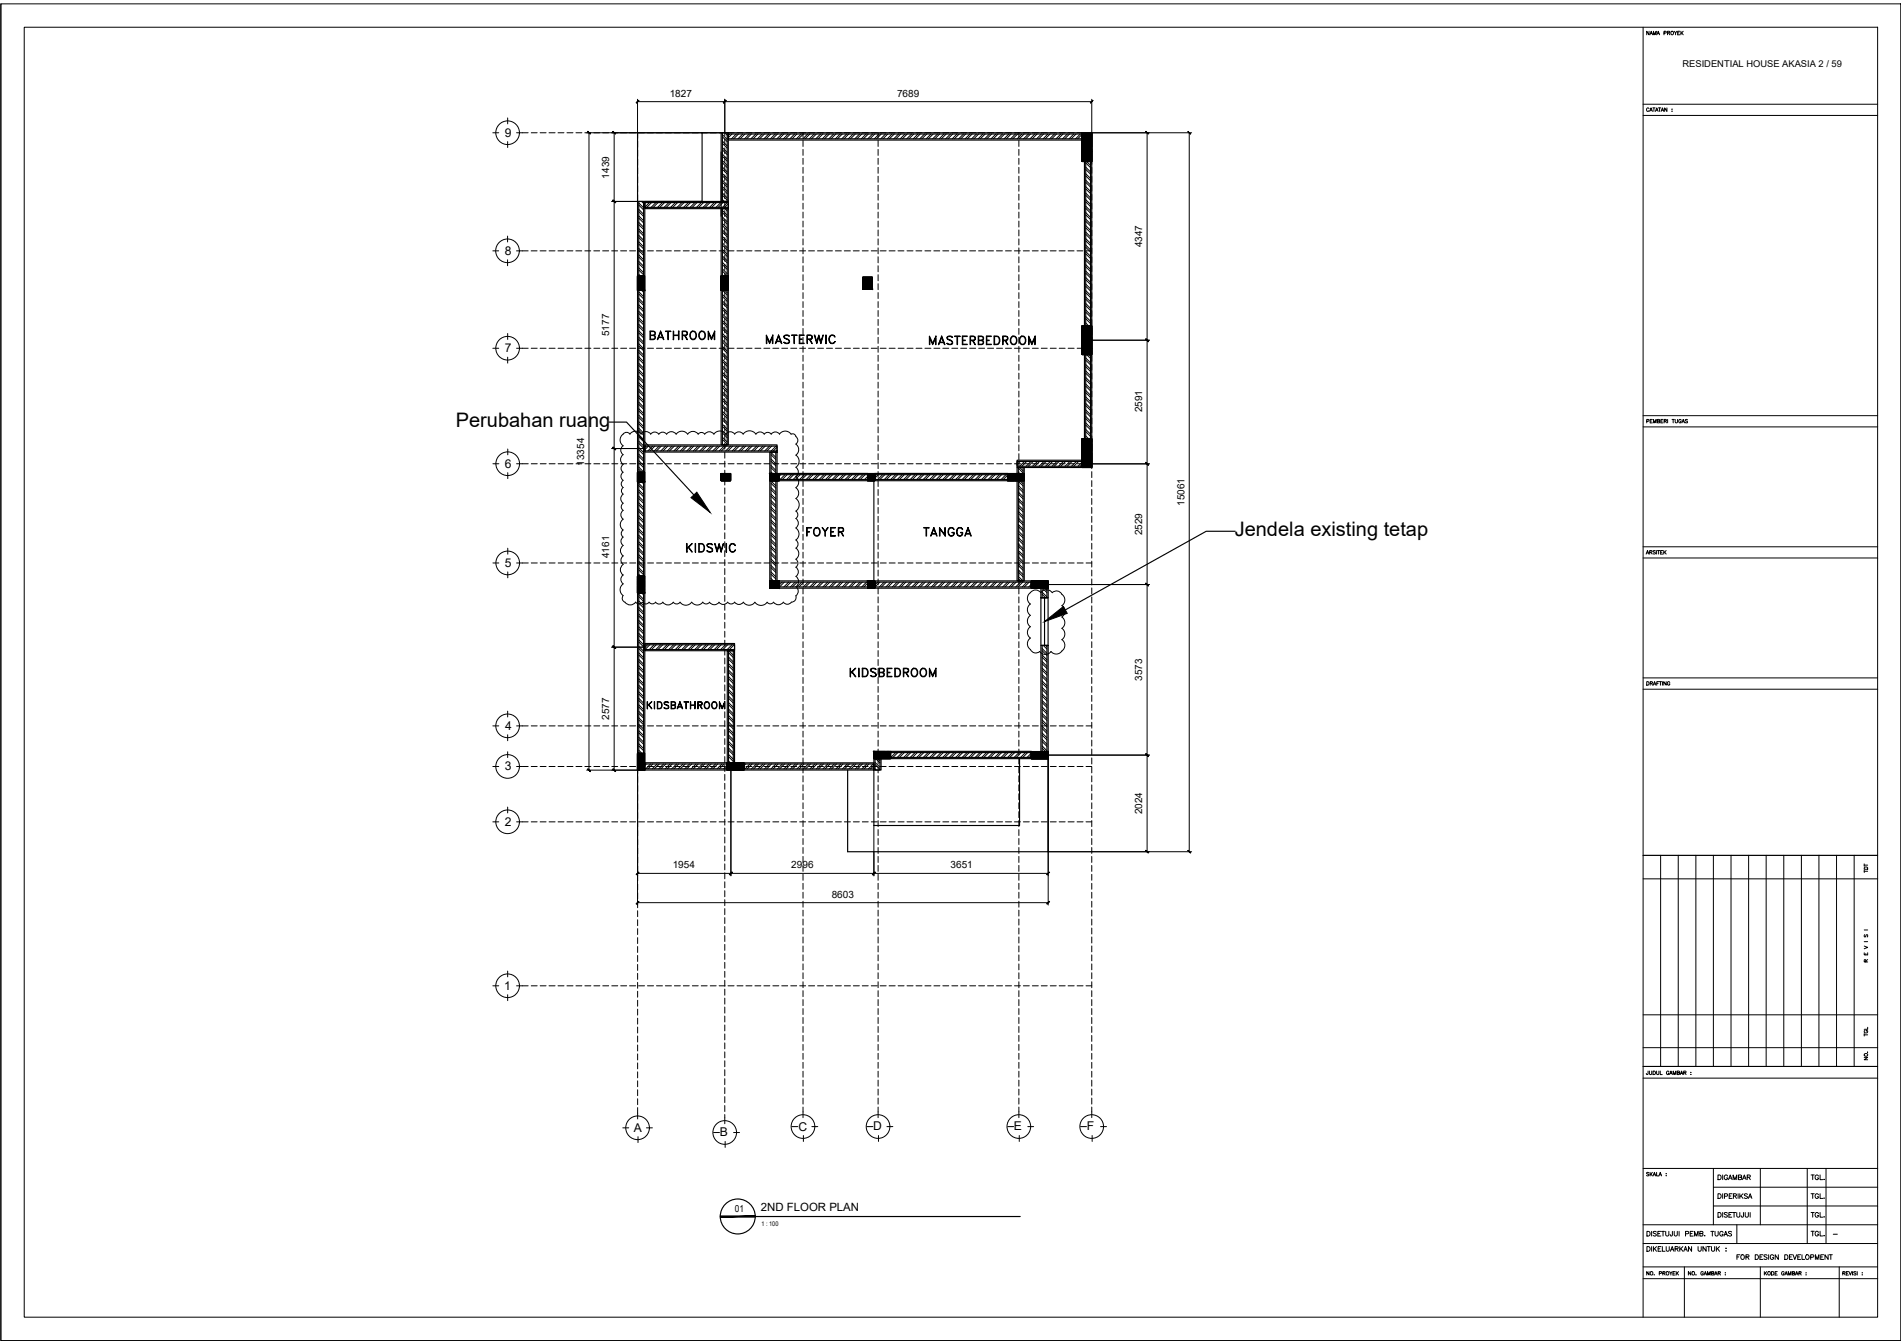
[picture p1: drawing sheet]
<svg xmlns="http://www.w3.org/2000/svg" width="420mm" height="297mm" viewBox="0 0 420 297" stroke-linecap="round" stroke-linejoin="round" font-family="sans-serif">
<defs><g id="words">
<text font-size="5.3" x="168.6" y="77.3">MASTERWIC</text>
<g font-size="4.9">
<text x="142.9" y="76.2">BATHROOM</text>
<text x="204.6" y="77.3">MASTERBEDROOM</text>
<text x="177.4" y="119.6">FOYER</text>
<text x="203.2" y="119.6">TANGGA</text>
<text x="151" y="123.1">KIDSWIC</text>
<text x="187" y="150.6">KIDSBEDROOM</text>
</g>
<g font-size="4.4">
<text x="100.7" y="94.4">Perubahan ruang</text>
<text x="272.9" y="118.5">Jendela existing tetap</text>
</g>
<g font-size="2.7">
<text x="111.6" y="30.2">9</text>
<text x="111.5" y="56.3">8</text>
<text x="111.5" y="77.8">7</text>
<text x="111.6" y="103.4">6</text>
<text x="111.6" y="125.3">5</text>
<text x="111.7" y="161.3">4</text>
<text x="111.6" y="170.3">3</text>
<text x="111.6" y="182.5">2</text>
<text x="111.4" y="218.7">1</text>
<text x="140.1" y="250.1">A</text>
<text x="159.1" y="251.1">B</text>
<text x="176.5" y="249.9">C</text>
<text x="193" y="249.8">D</text>
<text x="224.1" y="249.8">E</text>
<text x="240.2" y="249.8">F</text>
</g>
<text font-size="2.6" x="404.3" y="274.1">-</text>
<text font-size="2.5" x="168.2" y="267.6">2ND FLOOR PLAN</text>
<g font-size="2.2">
<text x="148" y="21.4">1827</text>
<text x="198.3" y="21.4">7689</text>
<text x="134.7" y="39.5" transform="rotate(-90 134.7 39.5)">1439</text>
<text x="252.4" y="54.7" transform="rotate(-90 252.4 54.7)">4347</text>
<text x="134.7" y="74.3" transform="rotate(-90 134.7 74.3)">5177</text>
<text x="252.4" y="91.1" transform="rotate(-90 252.4 91.1)">2591</text>
<text x="129.1" y="102.9" transform="rotate(-90 129.1 102.9)">13354</text>
<text x="261.8" y="111.8" transform="rotate(-90 261.8 111.8)">15061</text>
<text x="252.4" y="118.3" transform="rotate(-90 252.4 118.3)">2529</text>
<text x="134.7" y="123.3" transform="rotate(-90 134.7 123.3)">4161</text>
<text x="252.4" y="150.5" transform="rotate(-90 252.4 150.5)">3573</text>
<text x="134.7" y="159.1" transform="rotate(-90 134.7 159.1)">2577</text>
<text x="252.4" y="180" transform="rotate(-90 252.4 180)">2024</text>
<text x="148.7" y="191.9">1954</text>
<text x="174.9" y="191.9">2996</text>
<text x="210.1" y="191.9">3651</text>
<text x="183.8" y="198.4">8603</text>
<text x="162.4" y="267.8">01</text>
</g>
<text font-size="2.1" x="371.9" y="14.9">RESIDENTIAL HOUSE AKASIA 2 / 59</text>
<text font-size="1.4" x="168.3" y="270.9">1 : 100</text>
</g></defs>
<!-- layer: XR-KOP A3_MOZART$0$KOP-A1$0$A-GRSKOP -->
<g fill="none" stroke="#000" stroke-width=".22">
<path d="M.2 .9v295.4M.2 .9h420v295.4h-420zM5.4 6h409.6v285.1h-409.6zM363.2 6v285.1M420.2 .9v295.4M363.2 25.5h51.8M363.2 23h51.8M363.2 91.9h51.8M363.2 94.3h51.8M363.2 120.8h51.8M363.2 123.3h51.8M363.2 149.8h51.8"/>
<path d="M363.2 152.3h51.8M363.2 189h51.8M363.2 194.2h51.8M367 189v46.7M370.9 189v46.7M374.8 189v46.7M378.7 189v46.7M382.6 189v46.7M386.5 189v46.7M390.4 189v46.7M394.3 189v46.7M398.1 189v46.7"/>
<path d="M402 189v46.7M405.9 189v46.7M409.8 189v46.7M363.2 224.3h51.8M363.2 231.5h51.8M363.2 235.7h51.8M363.2 238.3h51.8M363.2 258.2h51.8M378.7 258.2v12.5M389.1 258.2v12.5M399.4 258.2v16.6M403.6 258.2v16.6"/>
<path d="M363.2 280h51.8M363.2 274.8h51.8M363.2 270.7h51.8M372.3 280v11.1M378.7 266.5h36.3M378.7 262.4h36.3M383.9 270.7v4.1M389.1 280v11.1M406.5 280v11.1M363.2 282.6h51.8"/>
</g>
<!-- layer: XR-KOP A3_MOZART$0$KOP-A1$0$A-TXTKOP -->
<g fill="none" stroke="#000" stroke-width=".22">
<path d="M364.5 6.9v.8l-.5-.8v.8M364.7 7.7l.3-.8 .3 .8M364.8 7.4h.3M365.4 7.7v-.8l.3 .8 .3-.8v.8M366.2 7.7l.3-.8 .3 .8M366.3 7.4h.4M367.8 7.3l.5-.1v-.2l-.5-.1v.8M368.6 7.3l.4-.1v-.2l-.4-.1v.8M368.8 7.3l.3 .4M370 6.9l.3 .4v.4M370.6 6.9l-.3 .4M370.8 7.3h.3"/>
<path d="M371.3 6.9h-.5v.8h.5M371.5 6.9v.8M371.7 7.2l.3 .5M372 6.9l-.5 .5M364.5 24a.28 .28 0 0 0-.4-.2 .28 .28 0 0 0-.2 .3v.2a.28 .28 0 0 0 .2 .3 .28 .28 0 0 0 .4-.2M364.6 24.6l.3-.8 .3 .8M364.7 24.4h.4M365.3 23.8h.5M365.5 23.8v.8M365.9 24.6l.3-.8 .3 .8M366 24.4h.4M366.5 23.8h.6"/>
<path d="M366.8 23.8v.8M367.1 24.6l.3-.8 .3 .8M367.2 24.4h.4M368.4 23.8v.8l-.5-.8v.8M369.5 24.1h.1M369.5 24.6h.1M364 93.1h.4v-.3l-.4-.1v.8M364.7 93.1h.3M365.2 92.7h-.5v.8h.5M365.4 93.5v-.8l.3 .8 .3-.8v.8M366.3 93.1l.5-.1v-.2l-.5-.1v.8l.5-.1v-.2l-.2-.1M367.1 93.1h.3"/>
<path d="M367.6 92.7h-.5v.8h.5M367.8 93.1l.5-.1v-.2l-.5-.1v.8M368.1 93.1l.2 .4M368.6 92.7v.8M369.5 92.7h.6M369.8 92.7v.8M370.2 92.7v.5l.3 .3 .3-.3v-.5M371.6 92.9a.28 .28 0 0 0-.3-.2 .28 .28 0 0 0-.3 .3v.2a.28 .28 0 0 0 .3 .3 .28 .28 0 0 0 .3-.3h-.2M371.7 93.5l.3-.8 .3 .8M371.8 93.2h.4M373 92.8h-.5v.2l.5 .2-.1 .2h-.4M363.8 122.5l.3-.8 .3 .8"/>
<path d="M364 122.2h.3M364.6 122.1l.5-.1v-.2l-.5-.1v.8M364.9 122.1l.2 .4M365.9 121.8h-.5l.5 .4-.2 .3-.3-.1M366.1 121.7v.8M366.3 121.7h.5M366.6 121.7v.8M367 122.1h.3M367.5 121.7h-.5v.8h.5M367.7 121.7v.8M367.9 122l.4 .5M368.3 121.7l-.6 .5"/>
<path d="M364 150.7a.43 .43 0 0 1 .4 .1 .43 .43 0 0 1 0 .5l-.4 .1zM364.7 151h.5l.1-.2-.6-.1v.7M365 151l.3 .4M365.4 151.4l.3-.7 .3 .7M365.5 151.2h.4M366.2 151h.3M366.6 150.7h-.4v.7M366.7 150.7h.5M367 150.7v.7M367.4 150.7v.7M368.3 150.7v.7l-.6-.7v.7M369.1 150.8a.28 .28 0 0 0-.4-.2 .28 .28 0 0 0-.2 .3v.2a.28 .28 0 0 0 .3 .3 .28 .28 0 0 0 .3-.3h-.2"/>
<path d="M412 192.6h.8M412 190.9v.6M412 192.3v.5M412 191.2h.8M412.1 191.8a.44 .44 0 0 1 .7 .1v.2h-.8zM412 210.6v.4h.8v-.4M412 209.1l.8 .3-.8 .3M412 208.1h.8M412 205.5h.8M412.1 206.6v.5l.2-.1 .2-.4h.3l-.1 .5M412.4 212.6l-.1-.5h-.2l-.1 .5h.8M412.4 210.7v.3"/>
<path d="M412.8 212.1l-.4 .3M364.3 236.7l-.1 .7-.2 .1-.1-.3M364.6 236.7v.7l.2 .1 .3-.2v-.6M365.4 236.7h.2a.41 .41 0 0 1 .3 .4 .41 .41 0 0 1-.3 .4h-.2zM366.1 236.7v.6l.3 .2 .2-.1v-.7M366.9 236.7v.8h.5M368.9 236.9a.28 .28 0 0 0-.4-.2 .28 .28 0 0 0-.2 .3v.2a.28 .28 0 0 0 .3 .3 .28 .28 0 0 0 .3-.3h-.2M369 237.5l.3-.8 .3 .8M369.1 237.2h.4M369.8 237.5v-.8l.3 .8 .3-.8v.8M370.7 237.1h.4l.1-.2-.5-.2v.8l.5-.1v-.2l-.2-.1M371.4 237.5l.3-.8 .2 .8"/>
<path d="M371.5 237.2h.3M372.1 237.1h.5l.1-.2-.6-.2v.8M372.4 237.1l.3 .4M373.7 237h.1M373.7 237.4h.1M412 233.7h.8l-.8 .5h.8M412 228.4v.6M412 228.7h.8M412.2 227.7a.31 .31 0 0 0-.1 .5 .31 .31 0 0 0 .4 .1 .28 .28 0 0 0 .3-.3 .28 .28 0 0 0-.3-.3v.2M412.7 232.5h.1M412.8 227v.5h-.8M364.4 259.2h-.4v.2l.4 .2v.2h-.5"/>
<path d="M364.7 259.1v.8M364.9 259.4l.3 .5M365.2 259.1l-.5 .5M365.4 259.9l.3-.8 .3 .8M365.5 259.6h.3M366.1 259.1v.8h.5M366.6 259.9l.3-.8 .3 .8M366.8 259.6h.3M368.3 259.4h.1M368.3 259.8h.1M379.7 259.7h.3a.55 .55 0 0 1 .4 .5 .55 .55 0 0 1-.4 .5h-.3zM380.7 259.7v1"/>
<path d="M381.8 259.9a.38 .38 0 0 0-.4-.2 .38 .38 0 0 0-.3 .4v.2a.37 .37 0 0 0 .4 .4 .37 .37 0 0 0 .3-.4h-.2M400.3 259.7h.7M400.6 259.7v1M401.9 259.9a.38 .38 0 0 0-.4-.2 .38 .38 0 0 0-.3 .4v.2a.37 .37 0 0 0 .3 .4 .37 .37 0 0 0 .4-.4h-.2M402.3 259.7v1h.6M364 275.5h.3a.54 .54 0 0 1 .4 .5 .54 .54 0 0 1-.4 .5h-.3zM364 272.1h.3a.54 .54 0 0 1 .4 .6 .54 .54 0 0 1-.4 .5h-.3zM365 272.1v1.1M365 275.5v1M365.4 275.5v1M365.7 276l.4 .5M366.1 272.3l-.3-.2-.4 .2 .1 .2 .5 .3 .1 .2-.3 .2-.4-.2"/>
<path d="M366.1 275.5l-.7 .7M366.4 272.6h.4M366.5 276h.4M367.1 272.1h-.7v1.1h.7M367.1 275.5h-.6v1h.6M367.2 272.1h.7M367.4 275.5v1h.6M367.6 272.1v1.1M368.2 272.1v.9l.2 .2 .5-.3v-.8M368.3 275.5v.9l.3 .1 .3-.1v-.9M369.2 276.5l.4-1 .4 1M369.3 276.2h.5"/>
<path d="M369.6 272.1v1l-.3 .1-.2-.4M370 272.1l.1 .9 .2 .2 .4-.2v-.9M370.2 276h.6l.1-.3-.2-.2h-.5v1M370.6 276l.3 .5M371.1 272.1v1.1M371.3 275.5v1M371.5 276l.4 .5M371.9 275.5l-.6 .7M372.2 276.5l.3-1 .4 1M372.3 276.2h.5M372.5 272.7l.7-.1v-.4l-.7-.1v1.1M373.6 272.6h.4"/>
<path d="M373.9 275.5v1l-.7-1v1M374.2 272.1h-.6v1.1h.6M374.5 273.2v-1.1l.4 1.1 .4-1.1v1.1M375.3 275.5v.9l.3 .1 .4-.2v-.8M375.7 272.6h.6v-.4l-.6-.1v1.1l.6-.1 .1-.3-.2-.2M376.8 273.1h.1M377.1 275.5v1l-.7-1v1M377.3 275.5h.7M377.7 275.5v1M378.1 272.1h.7M378.3 275.5v.9l.3 .1 .4-.2v-.8M378.5 272.1v1.1"/>
<path d="M379.1 272.1v.8l.2 .3 .4-.2 .1-.9M379.3 275.5v1M379.6 276l.4 .5M379.7 263.8h.3a.55 .55 0 0 1 .4 .5 .55 .55 0 0 1-.4 .6h-.3zM379.7 268h.3a.55 .55 0 0 1 .4 .5 .55 .55 0 0 1-.4 .5h-.3zM380 275.5l-.7 .7M380.7 263.8v1.1M380.7 268v1M380.8 272.4a.38 .38 0 0 0-.4-.3 .38 .38 0 0 0-.3 .4v.3a.37 .37 0 0 0 .4 .4 .37 .37 0 0 0 .3-.4h-.2M381 273.2l.4-1.1 .4 1.1M381.1 264.4l.6-.1 .1-.4-.7-.1v1.1M381.2 272.8h.5"/>
<path d="M381.5 275.9h.1M381.5 276.4h.1M381.8 268.1l-.3-.1-.4 .1 .1 .3 .5 .2 .1 .3-.3 .1-.4-.1M382 260.7l.4-1 .4 1M382.1 268.5h.4M382.2 260.4h.5M382.2 264.3h.4M382.7 272.3l-.2-.2-.5 .2 .1 .2 .6 .3v.2l-.2 .2-.5-.2M382.8 268h-.7v1h.7M382.8 263.8h-.6v1.1h.6M382.9 268h.7M383.1 260.7v-1l.4 1 .4-1v1"/>
<path d="M383.1 264.3h.6l.1-.4-.7-.1v1.1M383.3 268v1M383.5 264.3l.3 .6M383.9 268v.7l.3 .3 .3-.1v-.9M383.9 277.8h.4M384.2 263.8v1.1M384.2 260.2l.6-.1 .1-.3-.7-.1v1l.7-.1v-.3l-.2-.1M384.5 263.8v1.1M384.6 277.3h-.7v1M384.8 264.3l.4 .6M385.1 260.7l.4-1 .4 1M385.2 263.8l-.7 .7"/>
<path d="M385.3 260.4h.5M385.3 268l-.1 1h-.3l-.1-.3M385.7 268v.7l.3 .3 .4-.1v-.9M385.9 277.8h.6v-.4l-.6-.1v1M386.2 260.2l.6-.1v-.3l-.6-.1v1M386.2 264l-.2-.2-.5 .2 .1 .2 .5 .2 .1 .3-.2 .2-.5-.2M386.2 277.8l.4 .5M386.4 264.9l.4-1.1 .4 1.1M386.5 260.2l.4 .5M386.6 264.5h.5M386.8 268v1M387.9 277.3h.4a.56 .56 0 0 1 .4 .5 .56 .56 0 0 1-.4 .5h-.4z"/>
<path d="M389 277.8h.4M389.6 277.3h-.6v1h.6M390.6 277.5l-.3-.2-.4 .2 .1 .2 .6 .4-.3 .2-.4-.1M390.9 277.3v1M392 277.6a.42 .42 0 0 0-.6-.2 .42 .42 0 0 0-.1 .5 .37 .37 0 0 0 .3 .5 .37 .37 0 0 0 .4-.5h-.2M393 277.3v1l-.7-1v1M394.5 277.3h.3a.56 .56 0 0 1 .4 .5 .56 .56 0 0 1-.4 .5h-.3zM395.5 277.8h.4M396.2 277.3h-.7v1h.7M396.3 277.3l.4 1 .4-1M397.3 277.8h.4M398 277.3h-.7v1h.7"/>
<path d="M398.3 277.3v1h.6M399.2 277.5a.45 .45 0 0 1 .7 .3 .45 .45 0 0 1-.7 .4zM400.2 277.9l.6-.1 .1-.3-.3-.2h-.4v1M400.3 263.8h.7M400.3 268h.7M400.3 272.1h.7M400.6 263.8v1.1M400.6 268v1M400.6 272.1v1.1M401.2 278.3v-1l.4 1 .4-1v1M401.9 264.1a.38 .38 0 0 0-.4-.3 .38 .38 0 0 0-.3 .4v.3a.37 .37 0 0 0 .3 .4 .37 .37 0 0 0 .4-.4h-.2M401.9 268.2a.42 .42 0 0 0-.6-.2 .42 .42 0 0 0-.1 .6 .37 .37 0 0 0 .3 .4 .37 .37 0 0 0 .4-.4h-.2"/>
<path d="M401.9 272.4a.42 .42 0 0 0-.6-.2 .42 .42 0 0 0-.1 .6 .37 .37 0 0 0 .3 .4 .37 .37 0 0 0 .4-.4h-.2M402.3 263.8v1.1h.6M402.3 268v1h.6M402.3 272.1v1.1h.6M402.4 277.8h.4M403.1 277.3h-.7v1h.7M403.2 260.6h.1M403.2 264.8h.1M403.2 268.9h.1M403.2 273.1h.1M404.1 277.3v1l-.7-1v1M404.3 277.3h.7"/>
<path d="M404.6 277.3v1M364.5 281v.8l-.5-.8v.8M365.6 281.7h.1M366.7 281.4h.5v-.3l-.5-.1v.8M367.5 281.4h.5v-.3l-.5-.1v.8M367.8 281.4l.2 .4M369 281l.3 .4v.4M369.6 281l-.3 .4M369.8 281.4h.3M370.2 281h-.4v.8h.4M370.5 281v.8M370.6 281.4l.4 .4"/>
<path d="M371 281l-.5 .5M373.7 281v.8l-.5-.8v.8M374.8 281.7h.1M376.5 281.2a.31 .31 0 0 0-.5-.1 .31 .31 0 0 0-.1 .4 .28 .28 0 0 0 .3 .3 .28 .28 0 0 0 .3-.3h-.2M376.6 281.8l.3-.8 .3 .8M376.7 281.5h.4M377.4 281.8v-.8l.3 .8 .3-.8v.8M378.3 281.4l.5-.1v-.2l-.5-.1v.8l.5-.1-.2-.3M378.9 281.8l.3-.8 .3 .8M379.1 281.5h.3M379.7 281.4l.5-.1v-.2l-.5-.1v.8M380 281.4l.3 .4"/>
<path d="M381.3 281.3h.1M381.3 281.7h.1M390 281v.8M390.1 281.4l.4 .4M390.5 281l-.5 .5M391.5 281h.3a.41 .41 0 0 1 .3 .4 .41 .41 0 0 1-.3 .4h-.3zM392.3 281.4h.3M392.8 281h-.5v.8h.5M394.3 281.2a.33 .33 0 0 0-.4 0 .33 .33 0 0 0 0 .5 .33 .33 0 0 0 .4-.1l-.2-.1M394.5 281.8l.3-.8 .3 .8M394.6 281.5h.3M395.2 281.8v-.8l.3 .8 .3-.8v.8"/>
<path d="M396.1 281.4h.5l.1-.2-.6-.2v.8l.5-.1 .1-.2-.2-.1M396.8 281.8l.3-.8 .3 .8M396.9 281.5h.4M397.6 281.4h.4v-.3l-.4-.1v.8M397.8 281.4l.3 .4M399.2 281.7h.1M399.2 281.3h.1M407.3 281.4h.4l.1-.2-.5-.2v.8M407.6 281.4l.2 .4M408.1 281.4h.3M408.6 281h-.5v.8h.5M408.7 281l.3 .8 .3-.8"/>
<path d="M409.4 281v.8M410.2 281.1h-.5l.5 .6h-.5M410.5 281v.8M411.6 281.3h.1M411.6 281.7h.1"/>
<circle cx="369.6" cy="7.3" r=".36"/>
<circle cx="412.4" cy="233.1" r=".35"/>
<circle cx="385.1" cy="277.8" r=".47"/>
<circle cx="365" cy="281.4" r=".36"/>
<circle cx="368.5" cy="281.4" r=".36"/>
<circle cx="374.2" cy="281.4" r=".35"/>
<circle cx="391" cy="281.4" r=".35"/>
</g>
<!-- layer: NOT -->
<g fill="none" stroke="#000" stroke-width=".25">
<path d="M166.9 268.9h58.6"/>
<circle cx="163.1" cy="268.9" r="3.9"/>
</g>
<path d="M159.2 268.7v.3l7.7-.3zM159.2 269l7.7-.3v.3z" fill="#000" stroke="#000" stroke-width=".22"/>
<!-- layer: WALL -->
<g fill="none" stroke="#000" stroke-width=".25">
<path d="M159.4 29.3h1.6v15.2h-1.6zM159.7 29.3h1v15.2h-1zM161 29.3h78.2v1.7h-78.2zM161 29.6h78.2v1.1h-78.2zM239.7 35.7h1.6v36.3h-1.6zM240 35.7h1v36.3h-1zM140.9 44.5h1.6v16.5h-1.6zM141.2 44.5h1v16.5h-1zM142.5 44.5h18.5v1.6h-18.5zM142.5 44.8h18.5v1h-18.5zM159.4 46.1h1.6v14.9h-1.6zM159.7 46.1h1v14.9h-1z"/>
<path d="M140.9 64.2h1.6v40.2h-1.6zM141.2 64.2h1v40.2h-1zM159.4 64.2h1.6v34.1h-1.6zM159.7 64.2h1v34.1h-1zM239.7 78.4h1.6v18.6h-1.6zM240 78.4h1v18.6h-1zM142.5 98.3h29.2v1.6h-29.2zM142.5 98.6h29.2v1.1h-29.2zM170.1 99.9h1.6v4.8h-1.6zM170.4 99.9h1.1v4.8h-1.1zM140.9 106.5h1.6v20.8h-1.6zM141.2 106.5h1v20.8h-1z"/>
<path d="M170.1 106.2h1.6v22.2h-1.6zM170.4 106.2h1.1v22.2h-1.1zM172.3 104.6h19.5v1.6h-19.5zM172.3 104.9h19.5v1.1h-19.5zM193.4 104.6h29.3v1.6h-29.3zM193.4 104.9h29.3v1.1h-29.3zM224.8 101.7h14.4v1.6h-14.4zM224.8 102h14.4v1h-14.4zM224.8 103.3h1.6v25.1h-1.6zM225.1 103.3h1v25.1h-1zM140.9 131h1.6v35.5h-1.6zM141.2 131h1v35.5h-1z"/>
<path d="M172.3 128.4h19.5v1.6h-19.5zM172.3 128.7h19.5v1h-19.5zM193.4 128.4h34.6v1.6h-34.6zM193.4 128.7h34.6v1h-34.6zM230.1 130h1.6v2.1h-1.6zM230.3 130h1.1v2.1h-1.1zM142.5 142.2h19.8v1.6h-19.8zM142.5 142.5h19.8v1.1h-19.8zM160.7 143.8h1.6v24.8h-1.6zM161 143.8h1.1v24.8h-1.1zM230.1 142.6h1.6v23.5h-1.6zM230.3 142.6h1.1v23.5h-1.1z"/>
<path d="M142.5 168.6h18.2v1.6h-18.2zM142.5 168.9h18.2v1h-18.2zM164.4 168.6h28.7v1.6h-28.7zM164.4 168.9h28.7v1h-28.7zM193.1 167.6h1.6v2.6h-1.6zM193.4 167.6h1.1v2.6h-1.1zM196.8 166.1h31.2v1.6h-31.2zM196.8 166.3h31.2v1.1h-31.2z"/>
</g>
<!-- layer: HATCH -->
<g fill="none" stroke="#000" stroke-width=".22">
<path d="M159.7 29.7l1 1.1M159.7 31.2l1 1M159.7 32.6l1 1.1M159.7 34.1l1 1M159.7 35.5l1 1.1M159.7 36.9l1 1.1M159.7 38.4l1 1M159.7 39.8l1 1.1M159.7 30.2l1 1.1M159.7 31.7l1 1M159.7 33.1l1 1.1M159.7 34.5l1 1.1"/>
<path d="M159.7 36l1 1M159.7 37.4l1 1.1M159.7 38.8l1 1.1M160.2 29.3l.5 .6M160.7 29.3v.1M161.3 29.6l-.3 .3M161.8 29.6l-.8 .8M162.7 29.6l-1 1.1M163.2 29.6l-1 1.1M164.2 29.6l-1.1 1.1M164.7 29.6l-1.1 1.1M165.6 29.6l-1.1 1.1"/>
<path d="M166.1 29.6l-1.1 1.1M167 29.6l-1 1.1M167.5 29.6l-1 1.1M168.5 29.6l-1.1 1.1M169 29.6l-1.1 1.1M169.9 29.6l-1.1 1.1M170.4 29.6l-1.1 1.1M171.3 29.6l-1 1.1M171.8 29.6l-1 1.1M172.8 29.6l-1.1 1.1M173.2 29.6l-1 1.1M174.2 29.6l-1.1 1.1"/>
<path d="M174.7 29.6l-1.1 1.1M175.6 29.6l-1 1.1M176.1 29.6l-1 1.1M177.1 29.6l-1.1 1.1M177.6 29.6l-1.1 1.1M178.5 29.6l-1 1.1M179 29.6l-1.1 1.1M180 29.6l-1.1 1.1M180.4 29.6l-1 1.1M181.4 29.6l-1.1 1.1M181.9 29.6l-1.1 1.1M182.8 29.6l-1 1.1"/>
<path d="M183.3 29.6l-1.1 1.1M184.3 29.6l-1.1 1.1M184.7 29.6l-1 1.1M185.7 29.6l-1.1 1.1M186.2 29.6l-1.1 1.1M187.1 29.6l-1 1.1M187.6 29.6l-1.1 1.1M188.6 29.6l-1.1 1.1M189 29.6l-1 1.1M190 29.6l-1.1 1.1M190.5 29.6l-1.1 1.1M191.4 29.6l-1 1.1"/>
<path d="M191.9 29.6l-1.1 1.1M192.9 29.6l-1.1 1.1M193.3 29.6l-1 1.1M194.3 29.6l-1.1 1.1M194.8 29.6l-1.1 1.1M195.7 29.6l-1 1.1M196.2 29.6l-1 1.1M197.2 29.6l-1.1 1.1M197.7 29.6l-1.1 1.1M198.6 29.6l-1.1 1.1M199.1 29.6l-1.1 1.1M200 29.6l-1 1.1"/>
<path d="M200.5 29.6l-1 1.1M201.5 29.6l-1.1 1.1M202 29.6l-1.1 1.1M202.9 29.6l-1.1 1.1M203.4 29.6l-1.1 1.1M204.3 29.6l-1 1.1M204.8 29.6l-1 1.1M205.8 29.6l-1.1 1.1M206.2 29.6l-1 1.1M207.2 29.6l-1.1 1.1M207.7 29.6l-1.1 1.1M208.6 29.6l-1 1.1"/>
<path d="M209.1 29.6l-1 1.1M210.1 29.6l-1.1 1.1M210.6 29.6l-1.1 1.1M211.5 29.6l-1 1.1M212 29.6l-1.1 1.1M213 29.6l-1.1 1.1M213.4 29.6l-1 1.1M214.4 29.6l-1.1 1.1M214.9 29.6l-1.1 1.1M215.8 29.6l-1 1.1M216.3 29.6l-1.1 1.1M217.3 29.6l-1.1 1.1"/>
<path d="M217.7 29.6l-1 1.1M218.7 29.6l-1.1 1.1M219.2 29.6l-1.1 1.1M220.1 29.6l-1 1.1M220.6 29.6l-1.1 1.1M221.6 29.6l-1.1 1.1M222 29.6l-1 1.1M223 29.6l-1.1 1.1M223.5 29.6l-1.1 1.1M224.4 29.6l-1 1.1M224.9 29.6l-1.1 1.1M225.9 29.6l-1.1 1.1"/>
<path d="M226.4 29.6l-1.1 1.1M227.3 29.6l-1.1 1.1M227.8 29.6l-1.1 1.1M228.7 29.6l-1 1.1M229.2 29.6l-1 1.1M230.2 29.6l-1.1 1.1M230.7 29.6l-1.1 1.1M231.6 29.6l-1.1 1.1M232.1 29.6l-1.1 1.1M233 29.6l-1 1.1M233.5 29.6l-1 1.1M234.5 29.6l-1.1 1.1"/>
<path d="M235 29.6l-1.1 1.1M235.9 29.6l-1.1 1.1M236.4 29.6l-1.1 1.1M237.3 29.6l-1 1.1M237.8 29.6l-1.1 1.1M238.8 29.6l-1.1 1.1M239.2 29.7l-1 1M239.2 30.7h-.1M240 36.9l1 1.1M240 38.4l1 1M240 39.8l1 1.1M240 36l1 1"/>
<path d="M240 37.4l1 1.1M240 38.8l1 1.1M240.2 35.7l.8 .9M141.2 54.9l1 1.1M141.2 56.3l1 1.1M141.2 57.8l1 1M141.2 44.9l1 1M141.2 46.3l1 1.1M141.2 47.7l1 1.1M141.2 49.2l1 1M141.2 50.6l1 1.1M141.2 52l1 1.1"/>
<path d="M141.2 53.5l1 1M141.2 59.2l1 1.1M141.2 45.3l1 1.1M141.2 46.8l1 1M141.2 48.2l1 1.1M141.2 49.6l1 1.1M141.2 51.1l1 1M141.2 52.5l1 1.1M141.2 53.9l1 1.1M141.2 55.4l1 1M141.2 56.8l1 1.1M141.2 58.2l1 1.1"/>
<path d="M141.2 59.7l1 1M141.8 44.5l.4 .5M142.6 44.8h-.1M143.5 44.8l-1 1M144 44.8l-1.1 1M145 44.8l-1.1 1M145.4 44.8l-1 1M146.4 44.8l-1.1 1M146.9 44.8l-1.1 1M147.8 44.8l-1 1M148.3 44.8l-1 1M149.3 44.8l-1.1 1"/>
<path d="M149.8 44.8l-1.1 1M150.7 44.8l-1.1 1M151.2 44.8l-1.1 1M152.1 44.8l-1 1M152.6 44.8l-1 1M153.6 44.8l-1.1 1M154.1 44.8l-1.1 1M155 44.8l-1.1 1M155.5 44.8l-1.1 1M156.4 44.8l-1 1M156.9 44.8l-1 1M157.9 44.8l-1.1 1"/>
<path d="M158.4 44.8l-1.1 1M159.3 44.8l-1.1 1M159.7 41.2l1 1.1M159.7 42.7l1 1M159.7 44.1l.4 .4M159.7 40.3l1 1M159.7 41.7l1 1.1M159.7 43.1l1 1.1M159.7 46.5l1 1.1M159.7 47.9l1 1.1M159.7 49.4l1 1M159.7 50.8l1 1.1"/>
<path d="M159.7 52.2l1 1.1M159.7 53.7l1 1M159.7 55.1l1 1.1M159.7 56.6l1 1M159.7 58l1 1.1M159.7 59.4l1 1.1M159.7 47l1 1.1M159.7 48.4l1 1.1M159.7 49.9l1 1M159.7 51.3l1 1.1M159.7 52.7l1 1.1M159.7 54.2l1 1"/>
<path d="M159.7 55.6l1 1.1M159.7 57l1 1.1M159.7 58.5l1 1M159.7 59.9l1 1.1M159.8 44.8l-1.1 1M160.2 46.1l.5 .5M160.7 46.1v.1M160.8 44.8l-1.1 1M161 45l-.8 .8M240 41.2l1 1.1M240 42.7l1 1M240 44.1l1 1.1"/>
<path d="M240 45.6l1 1M240 47l1 1.1M240 48.4l1 1.1M240 49.9l1 1M240 51.3l1 1.1M240 52.7l1 1.1M240 54.2l1 1M240 55.6l1 1M240 57l1 1.1M240 58.5l1 1M240 59.9l1 1.1M240 40.3l1 1"/>
<path d="M240 41.7l1 1.1M240 43.2l1 1M240 44.6l1 1.1M240 46l1 1.1M240 47.5l1 1M240 48.9l1 1.1M240 50.3l1 1.1M240 51.8l1 1M240 53.2l1 1.1M240 54.6l1 1.1M240 56.1l1 1M240 57.5l1 1.1"/>
<path d="M240 58.9l1 1.1M141.2 64.5l1 1.1M141.2 65.9l1 1.1M141.2 70.2l1 1.1M141.2 60.6l.3 .4M141.2 67.8l1 1.1M141.2 67.4l1 1M141.2 68.8l1 1.1M141.2 77.4l1 1.1M141.2 78.9l1 1M141.2 65l1 1M141.2 66.4l1 1.1"/>
<path d="M141.2 69.3l1 1M141.2 77.9l1 1.1M141.2 79.3l1 1.1M141.8 64.2l.4 .4M159.7 65.1l1 1M159.7 66.5l1 1.1M159.7 67.9l1 1.1M159.7 69.4l1 1M159.7 78l1 1M159.7 79.4l1 1.1M159.7 65.5l1 1.1M159.7 67l1 1"/>
<path d="M159.7 68.4l1 1.1M159.7 69.9l1 1M159.7 77l1 1.1M159.7 78.5l1 1M159.7 79.9l1 1M159.7 60.9l.1 .1M159.7 64.2l1 1M160.2 64.2l.5 .5M240 61.3l1 1.1M240 62.8l1 1M240 64.2l1 1.1M240 65.6l1 1.1"/>
<path d="M240 67.1l1 1M240 68.5l1 1.1M240 69.9l1 1.1M240 71.4l.6 .6M240 60.4l1 1M240 61.8l1 1.1M240 63.3l1 1M240 64.7l1 1.1M240 66.1l1 1.1M240 67.5l1 1.1M240 69l1 1M240 70.4l1 1.1"/>
<path d="M240 71.8l.1 .2M240 79.1l1 1.1M240 79.6l1 1.1M240.2 78.4l.8 .8M240.6 78.4l.4 .3M141.2 80.8l1 1M141.2 93.7l1 1M141.2 80.3l1 1.1M141.2 81.7l1 1.1M141.2 83.1l1 1.1M141.2 84.6l1 1M141.2 86l1 1.1"/>
<path d="M141.2 87.5l1 1M141.2 88.9l1 1.1M141.2 90.3l1 1.1M141.2 91.8l1 1M141.2 93.2l1 1.1M141.2 94.6l1 1.1M141.2 96.1l1 1M141.2 97.5l1 1.1M141.2 98.9l1 1.1M141.2 82.2l1 1.1M141.2 83.6l1 1.1M141.2 85.1l1 1"/>
<path d="M141.2 86.5l1 1.1M141.2 87.9l1 1.1M141.2 89.4l1 1M141.2 90.8l1 1.1M141.2 92.3l1 1M141.2 95.1l1 1.1M141.2 96.5l1 1.1M141.2 98l1 1M141.2 99.4l1 1.1M142.8 98.6l-.3 .3M143.3 98.6l-.8 .8M144.3 98.6l-1.1 1.1"/>
<path d="M144.7 98.6l-1 1.1M145.7 98.6l-1.1 1.1M146.2 98.6l-1.1 1.1M147.1 98.6l-1 1.1M147.6 98.6l-1.1 1.1M148.5 98.6l-1 1.1M149 98.6l-1 1.1M150 98.6l-1.1 1.1M150.5 98.6l-1.1 1.1M151.4 98.6l-1 1.1M151.9 98.6l-1.1 1.1M152.9 98.6l-1.1 1.1"/>
<path d="M153.3 98.6l-1 1.1M154.3 98.6l-1.1 1.1M154.8 98.6l-1.1 1.1M155.7 98.6l-1 1.1M156.2 98.6l-1.1 1.1M157.2 98.6l-1.1 1.1M157.6 98.6l-1 1.1M158.6 98.6l-1.1 1.1M159.1 98.6l-1.1 1.1M159.7 80.8l1 1.1M159.7 82.3l1 1M159.7 83.7l1 1.1"/>
<path d="M159.7 85.2l1 1M159.7 86.6l1 1.1M159.7 88l1 1.1M159.7 89.5l1 1M159.7 90.9l1 1.1M159.7 92.3l1 1.1M159.7 93.8l1 1M159.7 95.2l1 1.1M159.7 96.6l1 1.1M159.7 98.1l.2 .2M159.7 81.3l1 1.1M159.7 82.8l1 1"/>
<path d="M159.7 84.2l1 1.1M159.7 85.6l1 1.1M159.7 87.1l1 1M159.7 88.5l1 1.1M159.7 89.9l1 1.1M159.7 91.4l1 1M159.7 92.8l1 1.1M159.7 94.2l1 1.1M159.7 95.7l1 1M159.7 97.1l1 1.1M160 98.6l-1 1.1M160.5 98.6l-1.1 1.1"/>
<path d="M161.5 98.6l-1.1 1.1M161.9 98.6l-1 1.1M162.9 98.6l-1.1 1.1M163.4 98.6l-1.1 1.1M164.3 98.6l-1 1.1M164.8 98.6l-1.1 1.1M165.8 98.6l-1.1 1.1M166.2 98.6l-1 1.1M167.2 98.6l-1.1 1.1M167.7 98.6l-1.1 1.1M168.6 98.6l-1 1.1M169.1 98.6l-1 1.1"/>
<path d="M170.1 98.6l-1.1 1.1M170.6 98.6l-1.1 1.1M171.3 99.9l.2 .2M171.5 98.6l-1 1.1M171.7 98.8l-.8 .9M240 80.5l1 1.1M240 82l1 1M240 83.4l1 1.1M240 84.9l1 1M240 86.3l1 1.1M240 87.7l1 1.1M240 89.2l1 1"/>
<path d="M240 90.6l1 1.1M240 92l1 1.1M240 93.5l1 1M240 94.9l1 1.1M240 96.3l.6 .7M240 81l1 1.1M240 82.5l1 1M240 83.9l1 1.1M240 85.3l1 1.1M240 86.8l1 1M240 88.2l1 1.1M240 89.6l1 1.1"/>
<path d="M240 91.1l1 1M240 92.5l1 1.1M240 93.9l1 1.1M240 95.4l1 1M240 96.8l.1 .2M141.2 106.8l1 1.1M141.2 108.3l1 1M141.2 109.7l1 1.1M141.2 111.1l1 1.1M141.2 112.6l1 1M141.2 114l1 1.1M141.2 115.4l1 1.1"/>
<path d="M141.2 116.9l1 1M141.2 118.3l1 1.1M141.2 119.7l1 1.1M141.2 107.3l1 1.1M141.2 108.7l1 1.1M141.2 110.2l1 1M141.2 111.6l1 1.1M141.2 113l1 1.1M141.2 114.5l1 1M141.2 115.9l1 1.1M141.2 117.4l1 1M141.2 118.8l1 1.1"/>
<path d="M141.2 100.4l1 1M141.2 101.8l1 1.1M141.2 103.2l1 1.1M141.2 100.8l1 1.1M141.2 102.3l1 1M141.2 103.7l.6 .7M141.8 106.5l.4 .4M170.4 106.3l1.1 1.1M170.4 107.8l1.1 1M170.4 109.2l1.1 1.1M170.4 110.6l1.1 1.1M170.4 112.1l1.1 1"/>
<path d="M170.4 113.5l1.1 1.1M170.4 114.9l1.1 1.1M170.4 116.4l1.1 1M170.4 117.8l1.1 1.1M170.4 119.2l1.1 1.1M170.4 106.8l1.1 1.1M170.4 108.2l1.1 1.1M170.4 109.7l1.1 1.1M170.4 111.1l1.1 1.1M170.4 112.6l1.1 1M170.4 114l1.1 1M170.4 115.4l1.1 1.1"/>
<path d="M170.4 116.8l1.1 1.1M170.4 118.3l1.1 1M170.4 119.7l1.1 1.1M170.4 100l1.1 1.1M170.4 101.4l1.1 1.1M170.4 102.9l1.1 1.1M170.4 104.3l.4 .4M170.4 100.5l1.1 1.1M170.4 101.9l1.1 1.1M170.4 103.4l1.1 1M171.3 106.2l.2 .2M172.6 104.9l-.3 .3"/>
<path d="M173.5 104.9l-1.1 1.1M174 104.9l-1.1 1.1M174.9 104.9l-1 1.1M175.4 104.9l-1.1 1.1M176.4 104.9l-1.1 1.1M176.8 104.9l-1 1.1M177.8 104.9l-1.1 1.1M178.3 104.9l-1.1 1.1M179.2 104.9l-1 1.1M179.7 104.9l-1.1 1.1M180.7 104.9l-1.1 1.1M181.1 104.9l-1 1.1"/>
<path d="M182.1 104.9l-1.1 1.1M182.6 104.9l-1.1 1.1M183.5 104.9l-1 1.1M184 104.9l-1 1.1M185 104.9l-1.1 1.1M185.5 104.9l-1.1 1.1M186.4 104.9l-1 1.1M186.9 104.9l-1.1 1.1M187.9 104.9l-1.1 1.1M188.3 104.9l-1 1.1M189.3 104.9l-1.1 1.1M189.8 104.9l-1.1 1.1"/>
<path d="M190.7 104.9l-1 1.1M191.2 104.9l-1.1 1.1M191.8 105.8l-.2 .2M191.8 105.3l-.7 .7M193.6 104.9l-.2 .3M194.1 104.9l-.7 .8M195.1 104.9l-1.1 1.1M195.6 104.9l-1.1 1.1M196.5 104.9l-1 1.1M197 104.9l-1.1 1.1M198 104.9l-1.1 1.1M198.4 104.9l-1 1.1"/>
<path d="M199.4 104.9l-1.1 1.1M199.9 104.9l-1.1 1.1M200.8 104.9l-1.1 1.1M201.3 104.9l-1.1 1.1M202.2 104.9l-1 1.1M202.7 104.9l-1 1.1M203.7 104.9l-1.1 1.1M204.2 104.9l-1.1 1.1M205.1 104.9l-1.1 1.1M205.6 104.9l-1.1 1.1M206.5 104.9l-1 1.1M207 104.9l-1 1.1"/>
<path d="M208 104.9l-1.1 1.1M208.5 104.9l-1.1 1.1M209.4 104.9l-1 1.1M209.9 104.9l-1.1 1.1M210.9 104.9l-1.1 1.1M211.3 104.9l-1 1.1M212.3 104.9l-1.1 1.1M212.8 104.9l-1.1 1.1M213.7 104.9l-1 1.1M214.2 104.9l-1.1 1.1M215.2 104.9l-1.1 1.1M215.6 104.9l-1 1.1"/>
<path d="M216.6 104.9l-1.1 1.1M217.1 104.9l-1.1 1.1M218 104.9l-1 1.1M218.5 104.9l-1.1 1.1M219.5 104.9l-1.1 1.1M219.9 104.9l-1 1.1M220.9 104.9l-1.1 1.1M221.4 104.9l-1.1 1.1M222.3 104.9l-1 1.1M222.7 105l-1 1M225 102l-.2 .2M225.1 104.4l1 1.1"/>
<path d="M225.1 105.9l1 1M225.1 107.3l1 1.1M225.1 108.7l1 1.1M225.1 110.2l1 1M225.1 111.6l1 1.1M225.1 113l1 1.1M225.1 114.5l1 1M225.1 115.9l1 1.1M225.1 117.3l1 1.1M225.1 118.8l1 1M225.1 103.5l1 1M225.1 104.9l1 1.1"/>
<path d="M225.1 106.3l1 1.1M225.1 107.8l1 1M225.1 109.2l1 1.1M225.1 110.6l1 1.1M225.1 112.1l1 1M225.1 113.5l1 1.1M225.1 114.9l1 1.1M225.1 116.4l1 1M225.1 117.8l1 1.1M225.1 119.3l1 1M225.4 103.3l.7 .8M225.5 102l-.7 .7"/>
<path d="M226.4 102l-1 1M226.9 102l-1.1 1M227.9 102l-1.1 1M228.3 102l-1 1M229.3 102l-1.1 1M229.8 102l-1.1 1M230.7 102l-1 1M231.2 102l-1.1 1M232.2 102l-1.1 1M232.6 102l-1 1M233.6 102l-1.1 1M234.1 102l-1.1 1"/>
<path d="M235 102l-1 1M235.5 102l-1.1 1M236.5 102l-1.1 1M236.9 102l-1 1M237.9 102l-1.1 1M238.4 102l-1.1 1M239.2 102.2l-.9 .8M239.2 102.6l-.4 .4M141.2 131.4l1 1M141.2 132.8l1 1.1M141.2 134.2l1 1.1M141.2 135.7l1 1"/>
<path d="M141.2 137.1l1 1.1M141.2 138.5l1 1.1M141.2 140l1 1M141.2 131.9l1 1M141.2 133.3l1 1.1M141.2 134.7l1 1.1M141.2 136.2l1 1M141.2 137.6l1 1M141.2 139l1 1.1M141.2 126.9l.4 .4M141.2 121.2l1 1M141.2 122.6l1 1.1"/>
<path d="M141.2 124l1 1.1M141.2 125.5l1 1M141.2 120.2l1 1.1M141.2 121.7l1 1M141.2 123.1l1 1M141.2 124.5l1 1.1M141.2 125.9l1 1.1M141.8 131l.4 .5M170.4 120.7l1.1 1M170.4 122.1l1.1 1.1M170.4 123.5l1.1 1.1M170.4 125l1.1 1.1"/>
<path d="M170.4 126.4l1.1 1.1M170.4 127.9l.6 .5M170.4 121.1l1.1 1.1M170.4 122.6l1.1 1.1M170.4 124l1.1 1.1M170.4 125.5l1.1 1M170.4 126.9l1.1 1.1M170.4 128.3l.1 .1M172.9 128.7l-.6 .6M173.4 128.7l-1.1 1M174.3 128.7l-1.1 1M174.8 128.7l-1.1 1"/>
<path d="M175.7 128.7l-1 1M176.2 128.7l-1 1M177.2 128.7l-1.1 1M177.7 128.7l-1.1 1M178.6 128.7l-1.1 1M179.1 128.7l-1.1 1M180 128.7l-1 1M180.5 128.7l-1 1M181.5 128.7l-1.1 1M182 128.7l-1.1 1M182.9 128.7l-1 1M183.4 128.7l-1.1 1"/>
<path d="M184.4 128.7l-1.1 1M184.8 128.7l-1 1M185.8 128.7l-1.1 1M186.3 128.7l-1.1 1M187.2 128.7l-1 1M187.7 128.7l-1.1 1M188.7 128.7l-1.1 1M189.1 128.7l-1 1M190.1 128.7l-1.1 1M190.6 128.7l-1.1 1M191.5 128.7l-1 1M191.8 128.9l-.9 .8"/>
<path d="M194 128.7l-.6 .6M194.5 128.7l-1.1 1M195.4 128.7l-1 1M195.9 128.7l-1.1 1M196.9 128.7l-1.1 1M197.3 128.7l-1 1M198.3 128.7l-1.1 1M198.8 128.7l-1.1 1M199.7 128.7l-1 1M200.2 128.7l-1.1 1M201.2 128.7l-1.1 1M201.6 128.7l-1 1"/>
<path d="M202.6 128.7l-1.1 1M203.1 128.7l-1.1 1M204 128.7l-1 1M204.5 128.7l-1 1M205.5 128.7l-1.1 1M206 128.7l-1.1 1M206.9 128.7l-1.1 1M207.4 128.7l-1.1 1M208.3 128.7l-1 1M208.8 128.7l-1 1M209.8 128.7l-1.1 1M210.2 128.7l-1 1"/>
<path d="M211.2 128.7l-1.1 1M211.7 128.7l-1.1 1M212.6 128.7l-1 1M213.1 128.7l-1.1 1M214.1 128.7l-1.1 1M214.6 128.7l-1.1 1M215.5 128.7l-1.1 1M216 128.7l-1.1 1M217 128.7l-1.1 1M217.4 128.7l-1 1M218.4 128.7l-1.1 1M218.9 128.7l-1.1 1"/>
<path d="M219.8 128.7l-1 1M220.3 128.7l-1.1 1M221.3 128.7l-1.1 1M221.7 128.7l-1 1M222.7 128.7l-1.1 1M223.2 128.7l-1.1 1M224.1 128.7l-1 1M224.6 128.7l-1.1 1M225.1 120.2l1 1.1M225.1 121.7l1 1M225.1 123.1l1 1M225.1 124.5l1 1.1"/>
<path d="M225.1 125.9l1 1.1M225.1 127.4l1 1M225.1 120.7l1 1.1M225.1 122.1l1 1.1M225.1 123.6l1 1M225.1 125l1 1.1M225.1 126.4l1 1.1M225.1 127.9l.5 .5M225.6 128.7l-1.1 1M226 128.7l-1 1M227 128.7l-1.1 1M227.5 128.7l-1.1 1"/>
<path d="M228 129.6l-.2 .1M228 129.1l-.6 .6M230.3 130.9l1.1 1M230.3 131.3l.8 .8M230.4 130l1 1M230.9 130l.5 .5M141.2 141.4l1 1.1M141.2 142.9l1 1M141.2 144.3l1 1.1M141.2 145.7l1 1.1M141.2 147.2l1 1M141.2 148.6l1 1.1"/>
<path d="M141.2 150l1 1.1M141.2 151.5l1 1M141.2 152.9l1 1.1M141.2 154.3l1 1.1M141.2 155.8l1 1M141.2 157.2l1 1.1M141.2 158.6l1 1.1M141.2 140.5l1 1M141.2 141.9l1 1.1M141.2 143.3l1 1.1M141.2 144.8l1 1M141.2 146.2l1 1.1"/>
<path d="M141.2 147.6l1 1.1M141.2 149.1l1 1M141.2 150.5l1 1.1M141.2 151.9l1 1.1M141.2 153.4l1 1M141.2 154.8l1 1.1M141.2 156.2l1 1.1M141.2 157.7l1 1M141.2 159.1l1 1.1M143.1 142.5l-.6 .6M143.6 142.5l-1 1.1M144.6 142.5l-1.1 1.1"/>
<path d="M145.1 142.5l-1.1 1.1M146 142.5l-1.1 1.1M146.5 142.5l-1.1 1.1M147.4 142.5l-1 1.1M147.9 142.5l-1 1.1M148.9 142.5l-1.1 1.1M149.4 142.5l-1.1 1.1M150.3 142.5l-1.1 1.1M150.8 142.5l-1.1 1.1M151.7 142.5l-1 1.1M152.2 142.5l-1 1.1M153.2 142.5l-1.1 1.1"/>
<path d="M153.6 142.5l-1 1.1M154.6 142.5l-1.1 1.1M155.1 142.5l-1.1 1.1M156 142.5l-1 1.1M156.5 142.5l-1 1.1M157.5 142.5l-1.1 1.1M158 142.5l-1.1 1.1M158.9 142.5l-1 1.1M159.4 142.5l-1.1 1.1M160.4 142.5l-1.1 1.1M160.8 142.5l-1 1.1M161 145.2l1.1 1.1"/>
<path d="M161 146.6l1.1 1.1M161 148.1l1.1 1M161 149.5l1.1 1.1M161 150.9l1.1 1.1M161 152.4l1.1 1.1M161 153.8l1.1 1.1M161 155.3l1.1 1M161 156.7l1.1 1.1M161 158.1l1.1 1.1M161 159.6l1.1 1M161 144.3l1.1 1M161 145.7l1.1 1.1"/>
<path d="M161 147.1l1.1 1.1M161 148.6l1.1 1M161 150l1.1 1.1M161 151.4l1.1 1.1M161 152.9l1.1 1M161 154.3l1.1 1.1M161 155.7l1.1 1.1M161 157.2l1.1 1M161 158.6l1.1 1.1M161.1 143.8l1 1.1M161.8 142.5l-1.1 1.1M162 143.8l.1 .1"/>
<path d="M162.3 142.5l-1.1 1.1M162.3 143.4l-.1 .2M230.3 143.3l1.1 1.1M230.3 144.8l1.1 1M230.3 146.2l1.1 1.1M230.3 147.6l1.1 1.1M230.3 149.1l1.1 1M230.3 150.5l1.1 1.1M230.3 151.9l1.1 1.1M230.3 153.4l1.1 1M230.3 154.8l1.1 1.1M230.3 156.2l1.1 1.1"/>
<path d="M230.3 157.7l1.1 1.1M230.3 159.1l1.1 1.1M230.3 143.8l1.1 1.1M230.3 145.3l1.1 1M230.3 146.7l1.1 1.1M230.3 148.1l1.1 1.1M230.3 149.5l1.1 1.1M230.3 151l1.1 1M230.3 152.4l1.1 1.1M230.3 153.8l1.1 1.1M230.3 155.3l1.1 1.1M230.3 156.7l1.1 1.1"/>
<path d="M230.3 158.2l1.1 1M230.3 159.6l1.1 1.1M230.6 142.6l.8 .9M231.1 142.6l.3 .4M141.2 160.1l1 1M141.2 161.5l1 1.1M141.2 162.9l1 1.1M141.2 164.4l1 1M141.2 165.8l.7 .7M141.2 160.6l1 1M141.2 162l1 1.1M141.2 163.4l1 1.1"/>
<path d="M141.2 164.9l1 1M141.2 166.3l.2 .2M142.8 168.9l-.3 .3M143.8 168.9l-1.1 1M144.3 168.9l-1.1 1M145.2 168.9l-1 1M145.7 168.9l-1.1 1M146.7 168.9l-1.1 1M147.2 168.9l-1.1 1M148.1 168.9l-1.1 1M148.6 168.9l-1.1 1M149.5 168.9l-1 1"/>
<path d="M150 168.9l-1.1 1M151 168.9l-1.1 1M151.4 168.9l-1 1M152.4 168.9l-1.1 1M152.9 168.9l-1.1 1M153.8 168.9l-1 1M154.3 168.9l-1.1 1M155.3 168.9l-1.1 1M155.7 168.9l-1 1M156.7 168.9l-1.1 1M157.2 168.9l-1.1 1M158.1 168.9l-1 1"/>
<path d="M158.6 168.9l-1 1M159.6 168.9l-1.1 1M160.1 168.9l-1.1 1M160.7 169.6l-.3 .3M160.7 169.1l-.7 .8M161 161l1.1 1.1M161 162.4l1.1 1.1M161 163.9l1.1 1M161 165.3l1.1 1.1M161 166.7l1.1 1.1M161 168.2l.4 .4M161 160l1.1 1.1"/>
<path d="M161 161.5l1.1 1M161 162.9l1.1 1.1M161 164.3l1.1 1.1M161 165.8l1.1 1M161 167.2l1.1 1.1M164.8 168.9l-.4 .3M165.7 168.9l-1 1M166.2 168.9l-1.1 1M167.2 168.9l-1.1 1M167.6 168.9l-1 1M168.6 168.9l-1.1 1M169.1 168.9l-1.1 1"/>
<path d="M170 168.9l-1 1M170.5 168.9l-1 1M171.5 168.9l-1.1 1M172 168.9l-1.1 1M172.9 168.9l-1 1M173.4 168.9l-1.1 1M174.3 168.9l-1 1M174.8 168.9l-1 1M175.8 168.9l-1.1 1M176.3 168.9l-1.1 1M177.2 168.9l-1.1 1M177.7 168.9l-1.1 1"/>
<path d="M178.6 168.9l-1 1M179.1 168.9l-1 1M180.1 168.9l-1.1 1M180.6 168.9l-1.1 1M181.5 168.9l-1.1 1M182 168.9l-1.1 1M182.9 168.9l-1 1M183.4 168.9l-1 1M184.4 168.9l-1.1 1M184.9 168.9l-1.1 1M185.8 168.9l-1 1M186.3 168.9l-1.1 1"/>
<path d="M187.3 168.9l-1.1 1M187.7 168.9l-1 1M188.7 168.9l-1.1 1M189.2 168.9l-1.1 1M190.1 168.9l-1 1M190.6 168.9l-1.1 1M191.6 168.9l-1.1 1M192 168.9l-1 1M193 168.9l-1.1 1M193.1 169.2l-.7 .7M193.4 168.5l1.1 1.1M193.4 169.9l.3 .3"/>
<path d="M193.4 169l1.1 1M193.5 167.6l1 1M194 167.6l.5 .5M197 166.3l-.2 .2M198 166.3l-1.1 1.1M198.4 166.3l-1 1.1M199.4 166.3l-1.1 1.1M199.9 166.3l-1.1 1.1M200.8 166.3l-1.1 1.1M201.3 166.3l-1.1 1.1M202.2 166.3l-1 1.1M202.7 166.3l-1 1.1"/>
<path d="M203.7 166.3l-1.1 1.1M204.2 166.3l-1.1 1.1M205.1 166.3l-1 1.1M205.6 166.3l-1.1 1.1M206.6 166.3l-1.1 1.1M207 166.3l-1 1.1M208 166.3l-1.1 1.1M208.5 166.3l-1.1 1.1M209.4 166.3l-1 1.1M209.9 166.3l-1.1 1.1M210.9 166.3l-1.1 1.1M211.3 166.3l-1 1.1"/>
<path d="M212.3 166.3l-1.1 1.1M212.8 166.3l-1.1 1.1M213.7 166.3l-1 1.1M214.2 166.3l-1.1 1.1M215.2 166.3l-1.1 1.1M215.6 166.3l-1 1.1M216.6 166.3l-1.1 1.1M217.1 166.3l-1.1 1.1M218 166.3l-1 1.1M218.5 166.3l-1.1 1.1M219.5 166.3l-1.1 1.1M219.9 166.3l-1 1.1"/>
<path d="M220.9 166.3l-1.1 1.1M221.4 166.3l-1.1 1.1M222.3 166.3l-1 1.1M222.8 166.3l-1 1.1M223.8 166.3l-1.1 1.1M224.3 166.3l-1.1 1.1M225.2 166.3l-1 1.1M225.7 166.3l-1.1 1.1M226.7 166.3l-1.1 1.1M227.1 166.3l-1 1.1M228 166.9l-.5 .5M228 166.4l-1 1"/>
<path d="M230.3 160.6l1.1 1M230.3 162l1.1 1.1M230.3 163.4l1.1 1.1M230.3 164.9l1.1 1M230.3 161l1.1 1.1M230.3 162.5l1.1 1M230.3 163.9l1.1 1.1M230.3 165.3l.8 .8"/>
</g>
<!-- layer: 0 -->
<g fill="none" stroke="#000" stroke-width=".25">
<path d="M155.2 29.3v15.2h-12.7M155.2 29.3h-14.3v15.2M155.2 29.3h4.2M159.4 33.6v14.2M239.2 29.3h2.1v6.4h-2.1zM140.9 61h1.6v3.2h-1.6zM159.4 61h1.6v3.2h-1.6zM190.7 61.3h2.1v2.6h-2.1zM239.2 72h2.1v6.4h-2.1zM134.6 93.3h3.9l14.9 16.1M239.2 97h2.1v6.3h-2.1zM140.9 104.4h1.6v2.1h-1.6z"/>
<path d="M159.4 104.7h2.1v1.5h-2.1zM170.1 104.7h2.1v1.5h-2.1zM191.7 104.7h1.6v1.5h-1.6zM193.1 106.2v22.2M222.7 104.7h3.7v1.5h-3.7zM273 117.4h-6.4l-31.1 17.4M140.9 127.4h1.6v3.6h-1.6zM170.1 128.4h2.1v1.6h-2.1zM191.7 128.4h1.6v1.6h-1.6zM227.9 128.4h3.7v1.6h-3.7zM230.1 132.1h1.5v10.5h-1.5zM230.9 132.1v10.5"/>
<path d="M143 155.1l.1 1.5zM143.1 156l1-.9-1 .9M143.3 155.8l.8 .8-.7-.8M144.6 155.1l.1 1.5zM145.3 155.1a.85 .85 0 0 1 1 .4 .85 .85 0 0 1-.3 1.1h-.7zM145.4 155.2a.74 .74 0 0 1 .8 .5 .74 .74 0 0 1-.4 .9h-.4zM146.8 155.3a.67 .67 0 0 1 1 0l-.4-.1-.5 .1v.3l.7 .3a.39 .39 0 0 1 .2 .4 .39 .39 0 0 1-.4 .3l-.6-.2 .4 .2 .5-.2-.1-.4-.7-.3zM148.4 155.8h.8v-.6h-.8v1.4l.8-.1v-.5l-.8-.1M148.9 155.8l.4 .3-.1 .4-.9 .1v-1.5l.9 .1 .1 .4-.4 .3M149.8 156.3h.9M149.9 156.2h.7M150.3 155.1l.6 1.5-.6-1.3-.6 1.3z"/>
<path d="M151.2 155.1l.9 .1zM151.6 155.2v1.4l.1-1.4M152.6 155.1l.1 1.5zM152.7 155.8h.9M152.7 155.9h.9M153.6 155.1v1.5zM154.3 155.8h.7v-.6h-.7l-.1 1.4v-1.5l.9 .1 .1 .4-.2 .2-.7 .1M154.7 155.9l.5 .7-.5-.7M155.8 155.3a.58 .58 0 0 1 .6-.2 .58 .58 0 0 1 .4 .6v.3a.6 .6 0 0 1-.6 .7 .6 .6 0 0 1-.6-.7zM155.9 155.2a.55 .55 0 0 1 .9 .5 .71 .71 0 0 1-.6 .9 .85 .85 0 0 1-.3-1.4zM157.6 155.2a.73 .73 0 0 1 .9 .7 .73 .73 0 0 1-.9 .7l-.3-.6 .1-.5zM157.6 155.2a.54 .54 0 0 1 .8 .5 .68 .68 0 0 1-.6 .9 .83 .83 0 0 1-.2-1.4z"/>
<path d="M159 155.1l.6 1.3 .6-1.3v1.5l-.1-1.1-.5 1.1-.5-1.1-.1 1.1zM140.9 166.5h1.6v3.7h-1.6zM160.7 168.6h3.7v1.6h-3.7zM193.1 166.1h3.7v1.6h-3.7zM225.3 167.7v14.7h-32.2v-12.2M227.9 166.1h3.7v1.6h-3.7zM231.7 167.7v20.5h-44.4v-18"/>
</g>
<!-- layer: AS -->
<g fill="none" stroke="#000" stroke-width=".22">
<path d="M115.5 29.3h1.2M117.4 29.3h1.3M119.4 29.3h1.3M121.3 29.3h1.4M123.3 29.3h1.4M125.3 29.3h1.3M127.3 29.3h1.3M129.3 29.3h1.3M131.3 29.3h1.3M133.2 29.3h1.3M135.2 29.3h1.3M137.2 29.3h1.3"/>
<path d="M139.1 29.3h1.4M140.9 29.3v1.2M140.9 31.2v1.3M140.9 33.2v1.3M140.9 35.1v1.4M140.9 37.1v1.3M140.9 39.1v1.3M141.1 29.3h1.4M143.1 29.3h1.3M145.1 29.3h1.3M147.1 29.3h1.3M149.1 29.3h1.3"/>
<path d="M151 29.3h1.3M153 29.3h1.3M155 29.3h1.3M157 29.3h1.3M158.9 29.3h1.4M160.2 29.3v.8M160.2 30.7v1.3M160.2 32.7v1.3M160.2 34.7v1.3M160.2 36.6v1.4M160.2 38.6v1.3M160.9 29.3h1.3"/>
<path d="M162.9 29.3h1.3M164.9 29.3h1.3M166.9 29.3h1.3M168.8 29.3h1.3M170.8 29.3h1.3M172.8 29.3h1.3M174.8 29.3h1.3M176.7 29.3h1.4M177.5 29.3v1.1M177.5 31.1v1.3M177.5 33v1.3M177.5 35v1.3"/>
<path d="M177.5 37v1.3M177.5 39v1.3M178.7 29.3h1.3M180.7 29.3h1.3M182.7 29.3h1.3M184.7 29.3h1.3M186.6 29.3h1.4M188.6 29.3h1.3M190.6 29.3h1.3M192.6 29.3h1.3M194.1 29.3v1.1M194.1 31.1v1.3"/>
<path d="M194.1 33v1.3M194.1 35v1.3M194.1 37v1.3M194.1 39v1.3M194.5 29.3h1.4M196.5 29.3h1.3M198.5 29.3h1.3M200.5 29.3h1.3M202.5 29.3h1.3M204.4 29.3h1.4M206.4 29.3h1.3M208.4 29.3h1.3"/>
<path d="M210.4 29.3h1.3M212.3 29.3h1.4M214.3 29.3h1.3M216.3 29.3h1.3M218.3 29.3h1.3M220.3 29.3h1.3M222.2 29.3h1.4M224.2 29.3h1.3M225.2 29.3v1.1M225.2 31.1v1.3M225.2 33v1.3M225.2 35v1.3"/>
<path d="M225.2 37v1.3M225.2 39v1.3M226.2 29.3h1.3M228.2 29.3h1.3M230.1 29.3h1.4M232.1 29.3h1.3M234.1 29.3h1.3M236.1 29.3h1.3M238.1 29.3h1.3M240 29.3h1.3v1.1M241.3 31.1v1.3M241.3 33v1.3"/>
<path d="M241.3 35v1.3M241.3 37v1.3M241.3 39v1.3M115.5 55.4h1.2M117.4 55.4h1.3M119.4 55.4h1.3M121.3 55.4h1.4M123.3 55.4h1.3M125.3 55.4h1.3M127.3 55.4h1.3M129.3 55.4h1.3M131.2 55.4h1.3"/>
<path d="M133.2 55.4h1.3M135.2 55.4h1.3M137.2 55.4h1.3M139.1 55.4h1.4M140.9 41.1v1.3M140.9 43v1.4M140.9 45v1.3M140.9 47v1.3M140.9 49v1.3M140.9 51v1.3M140.9 52.9v1.4M140.9 54.9v1.3"/>
<path d="M140.9 56.9v1.3M140.9 58.9v1.3M141.1 55.4h1.3M143.1 55.4h1.3M145.1 55.4h1.3M147.1 55.4h1.3M149 55.4h1.3M151 55.4h1.3M153 55.4h1.3M155 55.4h1.3M157 55.4h1.3M158.9 55.4h1.4"/>
<path d="M160.2 40.6v1.3M160.2 42.6v1.3M160.2 44.6v1.3M160.2 46.6v1.3M160.2 48.5v1.3M160.2 50.5v1.3M160.2 52.5v1.3M160.2 54.4v1.4M160.2 56.4v1.3M160.2 58.4v1.3M160.9 55.4h1.3M162.9 55.4h1.3"/>
<path d="M164.9 55.4h1.3M166.8 55.4h1.3M168.8 55.4h1.3M170.8 55.4h1.3M172.8 55.4h1.3M174.8 55.4h1.3M176.7 55.4h1.4M177.5 40.9v1.4M177.5 42.9v1.3M177.5 44.9v1.3M177.5 46.9v1.3M177.5 48.9v1.3"/>
<path d="M177.5 50.8v1.3M177.5 52.8v1.3M177.5 54.8v1.3M177.5 56.8v1.3M177.5 58.7v1.4M178.7 55.4h1.3M180.7 55.4h1.3M182.7 55.4h1.3M184.6 55.4h1.3M186.6 55.4h1.3M188.6 55.4h1.3M190.6 55.4h1.3"/>
<path d="M192.6 55.4h1.3M194.1 40.9v1.4M194.1 42.9v1.3M194.1 44.9v1.3M194.1 46.9v1.3M194.1 48.9v1.3M194.1 50.8v1.3M194.1 52.8v1.3M194.1 54.8v1.3M194.1 56.8v1.3M194.1 58.7v1.4M194.5 55.4h1.4"/>
<path d="M196.5 55.4h1.3M198.5 55.4h1.3M200.5 55.4h1.3M202.4 55.4h1.4M204.4 55.4h1.3M206.4 55.4h1.3M208.4 55.4h1.3M210.4 55.4h1.3M212.3 55.4h1.4M214.3 55.4h1.3M216.3 55.4h1.3M218.3 55.4h1.3"/>
<path d="M220.2 55.4h1.4M222.2 55.4h1.3M224.2 55.4h1.3M225.2 40.9v1.4M225.2 42.9v1.3M225.2 44.9v1.3M225.2 46.9v1.3M225.2 48.9v1.3M225.2 50.8v1.3M225.2 52.8v1.3M225.2 54.8v1.3M225.2 56.8v1.3"/>
<path d="M225.2 58.7v1.4M226.2 55.4h1.3M228.2 55.4h1.3M230.1 55.4h1.4M232.1 55.4h1.3M234.1 55.4h1.3M236.1 55.4h1.3M238 55.4h1.4M240 55.4h1.3M241.3 40.9v1.4M241.3 42.9v1.3M241.3 44.9v1.3"/>
<path d="M241.3 46.9v1.3M241.3 48.9v1.3M241.3 50.8v1.3M241.3 52.8v1.3M241.3 54.8v1.3M241.3 56.8v1.3M241.3 58.7v1.4M115.5 77h1.2M117.4 77h1.3M119.4 77h1.3M121.3 77h1.4M123.3 77h1.4"/>
<path d="M125.3 77h1.3M127.3 77h1.3M129.3 77h1.3M131.3 77h1.3M133.2 77h1.3M135.2 77h1.3M137.2 77h1.3M139.1 77h1.4M140.9 60.8v1.4M140.9 62.8v1.3M140.9 64.8v1.3M140.9 66.8v1.3"/>
<path d="M140.9 68.8v1.3M140.9 70.7v1.4M140.9 72.7v1.3M140.9 74.7v1.3M140.9 76.7v1.3M140.9 78.7v1.3M141.1 77h1.4M160.2 60.4v1.3M160.2 62.4v1.3M160.2 64.4v1.3M160.2 66.3v1.3M160.2 68.3v1.3"/>
<path d="M160.2 70.3v1.3M160.2 78.2v1.3M160.9 77h1.3M162.9 77h1.3M164.9 77h1.3M177.5 60.7v1.3M177.5 62.7v1.3M177.5 64.7v1.3M177.5 66.7v1.3M177.5 68.6v1.3M177.5 70.6v1.3M177.5 78.5v1.3"/>
<path d="M186.6 77h1.4M188.6 77h1.3M190.6 77h1.3M192.6 77h1.3M194.1 60.7v1.3M194.1 62.7v1.3M194.1 64.7v1.3M194.1 66.7v1.3M194.1 68.6v1.3M194.1 70.6v1.3M194.1 72.6v1.3M194.1 74.6v1.3"/>
<path d="M194.1 76.5v1.4M194.1 78.5v1.3M194.5 77h1.4M196.5 77h1.3M198.5 77h1.3M200.5 77h1.3M202.5 77h1.3M225.2 60.7v1.3M225.2 62.7v1.3M225.2 64.7v1.3M225.2 66.7v1.3M225.2 68.6v1.3"/>
<path d="M225.2 70.6v1.3M225.2 78.5v1.3M232.1 77h1.3M234.1 77h1.3M236.1 77h1.3M238.1 77h1.3M240 77h1.3M241.3 60.7v1.3M241.3 62.7v1.3M241.3 64.7v1.3M241.3 66.7v1.3M241.3 68.6v1.3"/>
<path d="M241.3 70.6v1.3M241.3 72.6v1.3M241.3 74.6v1.3M241.3 76.5v1.4M241.3 78.5v1.3M140.9 80.6v1.3M140.9 82.6v1.3M140.9 84.6v1.3M140.9 86.6v1.3M140.9 88.5v1.4M140.9 90.5v1.3M140.9 92.5v1.3"/>
<path d="M140.9 94.5v1.3M140.9 96.5v1.3M140.9 98.4v1.3M160.2 80.2v1.3M160.2 82.2v1.3M160.2 84.1v1.3M160.2 86.1v1.3M160.2 88.1v1.3M160.2 90.1v1.3M160.2 92v1.4M160.2 94v1.3M160.2 96v1.3"/>
<path d="M160.2 98v1.3M160.2 100v1.3M177.5 80.5v1.3M177.5 82.5v1.3M177.5 84.5v1.3M177.5 86.4v1.3M177.5 88.4v1.3M177.5 90.4v1.3M177.5 92.4v1.3M177.5 94.3v1.4M177.5 96.3v1.3M177.5 98.3v1.3"/>
<path d="M194.1 80.5v1.3M194.1 82.5v1.3M194.1 84.5v1.3M194.1 86.4v1.3M194.1 88.4v1.3M194.1 90.4v1.3M194.1 92.4v1.3M194.1 94.3v1.4M194.1 96.3v1.3M194.1 98.3v1.3M225.2 80.5v1.3M225.2 82.5v1.3"/>
<path d="M225.2 84.5v1.3M225.2 86.4v1.3M225.2 88.4v1.3M225.2 90.4v1.3M225.2 92.4v1.3M225.2 94.3v1.4M225.2 96.3v1.3M225.2 98.3v1.3M241.3 80.5v1.3M241.3 82.5v1.3M241.3 84.5v1.3M241.3 86.4v1.3"/>
<path d="M241.3 88.4v1.3M241.3 90.4v1.3M241.3 92.4v1.3M241.3 94.3v1.4M241.3 96.3v1.3M241.3 98.3v1.3M115.5 102.5h1.3M117.4 102.5h1.3M119.4 102.5h1.3M121.4 102.5h1.3M123.4 102.5h1.3M125.3 102.5h1.3"/>
<path d="M127.3 102.5h1.3M129.3 102.5h1.3M131.3 102.5h1.3M133.2 102.5h1.4M135.2 102.5h1.3M137.2 102.5h1.3M139.2 102.5h1.3M140.9 100.4v1.3M140.9 102.4v1.3M140.9 104.4v1.3M140.9 106.3v1.4M140.9 108.3v1.4"/>
<path d="M140.9 110.3v1.3M140.9 112.3v1.3M140.9 114.3v1.3M140.9 116.2v1.3M140.9 118.2v1.3M141.2 102.5h1.3M143.1 102.5h1.3M145.1 102.5h1.3M147.1 102.5h1.3M149.1 102.5h1.3M151 102.5h1.4M153 102.5h1.3"/>
<path d="M155 102.5h1.3M157 102.5h1.3M159 102.5h1.3M160.2 101.9v1.3M160.2 103.9v1.3M160.2 105.9v1.3M160.2 107.9v1.3M160.2 109.8v1.4M160.2 111.8v1.3M160.2 113.8v1.3M160.2 115.8v1.3M160.9 102.5h1.3"/>
<path d="M162.9 102.5h1.3M164.9 102.5h1.3M166.9 102.5h1.3M168.8 102.5h1.4M170.8 102.5h1.3M172.8 102.5h1.3M174.8 102.5h1.3M176.8 102.5h1.3M177.5 100.3v1.3M177.5 102.3v1.3M177.5 104.2v1.3M177.5 106.2v1.3"/>
<path d="M177.5 108.2v1.3M177.5 110.2v1.3M177.5 112.1v1.4M178.7 102.5h1.3M180.7 102.5h1.3M182.7 102.5h1.3M184.7 102.5h1.3M186.6 102.5h1.4M188.6 102.5h1.3M190.6 102.5h1.3M192.6 102.5h1.3M194.1 100.3v1.3"/>
<path d="M194.1 102.3v1.3M194.1 104.2v1.3M194.1 106.2v1.3M194.1 108.2v1.3M194.1 110.2v1.3M194.1 112.1v1.4M194.1 114.1v1.4M194.1 116.1v1.3M194.1 118.1v1.3M194.6 102.5h1.3M196.5 102.5h1.3M198.5 102.5h1.3"/>
<path d="M200.5 102.5h1.3M202.5 102.5h1.3M204.4 102.5h1.4M206.4 102.5h1.4M208.4 102.5h1.3M210.4 102.5h1.3M212.4 102.5h1.3M214.3 102.5h1.4M216.3 102.5h1.3M218.3 102.5h1.3M220.3 102.5h1.3M222.3 102.5h1.3"/>
<path d="M224.2 102.5h1.4M225.2 100.3v1.3M225.2 102.3v1.3M225.2 104.2v1.3M225.2 106.2v1.3M225.2 108.2v1.3M225.2 110.2v1.3M225.2 112.1v1.4M225.2 114.1v1.4M225.2 116.1v1.3M225.2 118.1v1.3M226.2 102.5h1.3"/>
<path d="M228.2 102.5h1.3M230.2 102.5h1.3M232.1 102.5h1.4M234.1 102.5h1.3M236.1 102.5h1.3M238.1 102.5h1.3M240.1 102.5h1.2M241.3 100.3v1.3M241.3 102.3v1.3M241.3 104.2v1.3M241.3 106.2v1.3M241.3 108.2v1.3"/>
<path d="M241.3 110.2v1.3M241.3 112.1v1.4M241.3 114.1v1.4M241.3 116.1v1.3M241.3 118.1v1.3M115.5 124.4h1.3M117.4 124.4h1.3M119.4 124.4h1.3M121.4 124.4h1.3M123.4 124.4h1.3M125.3 124.4h1.3M127.3 124.4h1.3"/>
<path d="M129.3 124.4h1.3M131.3 124.4h1.3M133.2 124.4h1.4M135.2 124.4h1.3M137.2 124.4h1.3M139.2 124.4h1.3M140.9 120.2v1.3M140.9 122.2v1.3M140.9 124.1v1.4M140.9 126.1v1.4M140.9 128.1v1.3M140.9 130.1v1.3"/>
<path d="M140.9 132.1v1.3M140.9 134v1.3M140.9 136v1.3M140.9 138v1.3M140.9 140v1.3M141.2 124.4h1.3M143.1 124.4h1.3M145.1 124.4h1.3M147.1 124.4h1.3M149.1 124.4h1.3M160.2 123.7v1.3M160.2 125.7v1.3"/>
<path d="M160.2 127.6v1.4M160.2 129.6v1.3M160.2 131.6v1.3M160.2 133.6v1.3M160.2 135.6v1.3M160.2 137.5v1.3M160.2 139.5v1.3M164.9 124.4h1.3M166.9 124.4h1.3M168.8 124.4h1.4M170.8 124.4h1.3M172.8 124.4h1.3"/>
<path d="M174.8 124.4h1.3M176.8 124.4h1.3M177.5 120.1v1.3M177.5 122v1.3M177.5 124v1.3M177.5 126v1.3M177.5 128v1.3M177.5 129.9v1.4M177.5 131.9v1.4M177.5 133.9v1.3M177.5 135.9v1.3M177.5 137.9v1.3"/>
<path d="M177.5 139.8v1.3M178.7 124.4h1.3M180.7 124.4h1.3M182.7 124.4h1.3M184.7 124.4h1.3M186.6 124.4h1.4M188.6 124.4h1.3M190.6 124.4h1.3M192.6 124.4h1.3M194.1 120.1v1.3M194.1 122v1.3M194.1 124v1.3"/>
<path d="M194.1 126v1.3M194.1 128v1.3M194.1 129.9v1.4M194.1 131.9v1.4M194.1 133.9v1.3M194.1 135.9v1.3M194.1 137.9v1.3M194.1 139.8v1.3M194.6 124.4h1.3M196.5 124.4h1.3M198.5 124.4h1.3M200.5 124.4h1.3"/>
<path d="M202.5 124.4h1.3M204.4 124.4h1.4M206.4 124.4h1.4M208.4 124.4h1.3M210.4 124.4h1.3M212.4 124.4h1.3M214.3 124.4h1.4M216.3 124.4h1.3M218.3 124.4h1.3M220.3 124.4h1.3M222.3 124.4h1.3M224.2 124.4h1.4"/>
<path d="M225.2 120.1v1.3M225.2 122v1.3M225.2 124v1.3M225.2 126v1.3M225.2 128v1.3M225.2 129.9v1.4M225.2 131.9v1.4M225.2 133.9v1.3M225.2 135.9v1.3M225.2 137.9v1.3M225.2 139.8v1.3M226.2 124.4h1.3"/>
<path d="M228.2 124.4h1.3M230.2 124.4h1.3M232.1 124.4h1.4M234.1 124.4h1.3M236.1 124.4h1.3M238.1 124.4h1.3M240.1 124.4h1.2M241.3 120.1v1.3M241.3 122v1.3M241.3 124v1.3M241.3 126v1.3M241.3 128v1.3"/>
<path d="M241.3 129.9v1.4M241.3 131.9v1.4M241.3 133.9v1.3M241.3 135.9v1.3M241.3 137.9v1.3M241.3 139.8v1.3M140.9 142v1.3M140.9 143.9v1.4M140.9 145.9v1.3M140.9 147.9v1.3M140.9 149.9v1.3M140.9 151.8v1.3"/>
<path d="M140.9 153.8v1.3M140.9 155.8v1.3M140.9 157.8v1.3M140.9 159.8v1.3M160.2 141.5v1.3M160.2 143.5v1.3M160.2 145.4v1.4M160.2 147.4v1.3M160.2 149.4v1.3M160.2 151.4v1.3M160.2 153.4v1.3M160.2 155.3v1.3"/>
<path d="M160.2 157.3v1.3M160.2 159.3v1.3M177.5 141.8v1.3M177.5 143.8v1.3M177.5 145.8v1.3M177.5 147.8v1.3M177.5 149.7v1.4M177.5 151.7v1.3M177.5 153.7v1.3M177.5 155.7v1.3M177.5 157.6v1.3M177.5 159.6v1.3"/>
<path d="M194.1 141.8v1.3M194.1 143.8v1.3M194.1 151.7v1.3M194.1 153.7v1.3M194.1 155.7v1.3M194.1 157.6v1.3M194.1 159.6v1.3M225.2 141.8v1.3M225.2 143.8v1.3M225.2 145.8v1.3M225.2 147.8v1.3M225.2 149.7v1.4"/>
<path d="M225.2 151.7v1.3M225.2 153.7v1.3M225.2 155.7v1.3M225.2 157.6v1.3M225.2 159.6v1.3M241.3 141.8v1.3M241.3 143.8v1.3M241.3 145.8v1.3M241.3 147.8v1.3M241.3 149.7v1.4M241.3 151.7v1.3M241.3 153.7v1.3"/>
<path d="M241.3 155.7v1.3M241.3 157.6v1.3M241.3 159.6v1.3M115.5 160.4h1.2M115.5 169.4h1.2M117.4 160.4h1.3M117.4 169.4h1.3M119.4 160.4h1.3M119.4 169.4h1.3M121.3 160.4h1.4M121.3 169.4h1.4M123.3 160.4h1.4"/>
<path d="M123.3 169.4h1.4M125.3 160.4h1.3M125.3 169.4h1.3M127.3 160.4h1.3M127.3 169.4h1.3M129.3 160.4h1.3M129.3 169.4h1.3M131.3 160.4h1.3M131.3 169.4h1.3M133.2 160.4h1.3M133.2 169.4h1.3M135.2 160.4h1.3"/>
<path d="M135.2 169.4h1.3M137.2 160.4h1.3M137.2 169.4h1.3M139.1 160.4h1.4M139.1 169.4h1.4M140.9 161.7v1.4M140.9 163.7v1.3M140.9 165.7v1.3M140.9 167.7v1.3M140.9 169.6v1.3M140.9 171.6v1.3M140.9 173.6v1.3"/>
<path d="M140.9 175.6v1.3M140.9 177.6v1.3M140.9 179.5v1.4M141.1 160.4h1.4M141.1 169.4h1.4M143.1 160.4h1.3M143.1 169.4h1.3M145.1 160.4h1.3M145.1 169.4h1.3M147.1 160.4h1.3M147.1 169.4h1.3M149.1 160.4h1.3"/>
<path d="M149.1 169.4h1.3M151 160.4h1.3M151 169.4h1.3M153 160.4h1.3M153 169.4h1.3M155 160.4h1.3M155 169.4h1.3M157 160.4h1.3M157 169.4h1.3M158.9 160.4h1.4M158.9 169.4h1.4M160.2 161.3v1.3"/>
<path d="M160.2 163.2v1.4M160.2 165.2v1.3M160.2 167.2v1.3M160.2 169.2v1.3M160.2 171.2v1.3M160.2 173.1v1.3M160.2 175.1v1.3M160.2 177.1v1.3M160.2 179.1v1.3M160.9 160.4h1.3M160.9 169.4h1.3M162.9 160.4h1.3"/>
<path d="M162.9 169.4h1.3M164.9 160.4h1.3M164.9 169.4h1.3M166.9 160.4h1.3M166.9 169.4h1.3M168.8 160.4h1.3M168.8 169.4h1.3M170.8 160.4h1.3M170.8 169.4h1.3M172.8 160.4h1.3M172.8 169.4h1.3M174.8 160.4h1.3"/>
<path d="M174.8 169.4h1.3M176.7 160.4h1.4M176.7 169.4h1.4M177.5 161.6v1.3M177.5 163.6v1.3M177.5 165.6v1.3M177.5 167.5v1.4M177.5 169.5v1.3M177.5 171.5v1.3M177.5 173.5v1.3M177.5 175.4v1.3M177.5 177.4v1.3"/>
<path d="M177.5 179.4v1.3M178.7 160.4h1.3M178.7 169.4h1.3M180.7 160.4h1.3M180.7 169.4h1.3M182.7 160.4h1.3M182.7 169.4h1.3M184.7 160.4h1.3M184.7 169.4h1.3M186.6 160.4h1.4M186.6 169.4h1.4M188.6 160.4h1.3"/>
<path d="M188.6 169.4h1.3M190.6 160.4h1.3M190.6 169.4h1.3M192.6 160.4h1.3M192.6 169.4h1.3M194.1 161.6v1.3M194.1 163.6v1.3M194.1 165.6v1.3M194.1 167.5v1.4M194.1 169.5v1.3M194.1 171.5v1.3M194.1 173.5v1.3"/>
<path d="M194.1 175.4v1.3M194.1 177.4v1.3M194.1 179.4v1.3M194.5 160.4h1.4M194.5 169.4h1.4M196.5 160.4h1.3M196.5 169.4h1.3M198.5 160.4h1.3M198.5 169.4h1.3M200.5 160.4h1.3M200.5 169.4h1.3M202.5 160.4h1.3"/>
<path d="M202.5 169.4h1.3M204.4 160.4h1.4M204.4 169.4h1.4M206.4 160.4h1.3M206.4 169.4h1.3M208.4 160.4h1.3M208.4 169.4h1.3M210.4 160.4h1.3M210.4 169.4h1.3M212.3 160.4h1.4M212.3 169.4h1.4M214.3 160.4h1.3"/>
<path d="M214.3 169.4h1.3M216.3 160.4h1.3M216.3 169.4h1.3M218.3 160.4h1.3M218.3 169.4h1.3M220.3 160.4h1.3M220.3 169.4h1.3M222.2 160.4h1.4M222.2 169.4h1.4M224.2 160.4h1.3M224.2 169.4h1.3M225.2 161.6v1.3"/>
<path d="M225.2 163.6v1.3M225.2 165.6v1.3M225.2 167.5v1.4M225.2 169.5v1.3M225.2 171.5v1.3M225.2 173.5v1.3M225.2 175.4v1.3M225.2 177.4v1.3M225.2 179.4v1.3M226.2 160.4h1.3M226.2 169.4h1.3M228.2 160.4h1.3"/>
<path d="M228.2 169.4h1.3M230.1 160.4h1.4M230.1 169.4h1.4M232.1 160.4h1.3M232.1 169.4h1.3M234.1 160.4h1.3M234.1 169.4h1.3M236.1 160.4h1.3M236.1 169.4h1.3M238.1 160.4h1.3M238.1 169.4h1.3M240 160.4h1.3"/>
<path d="M240 169.4h1.3M241.3 161.6v1.3M241.3 163.6v1.3M241.3 165.6v1.3M241.3 167.5v1.4M241.3 169.5v1.3M241.3 171.5v1.3M241.3 173.5v1.3M241.3 175.4v1.3M241.3 177.4v1.3M241.3 179.4v1.3M115.5 181.6h1.2"/>
<path d="M117.4 181.6h1.3M119.4 181.6h1.3M121.3 181.6h1.4M123.3 181.6h1.4M125.3 181.6h1.3M127.3 181.6h1.3M129.3 181.6h1.3M131.3 181.6h1.3M133.2 181.6h1.3M135.2 181.6h1.3M137.2 181.6h1.3M139.1 181.6h1.4"/>
<path d="M140.9 181.5v1.3M140.9 183.5v1.3M140.9 185.5v1.3M140.9 187.4v1.4M140.9 189.4v1.3M140.9 191.4v1.3M140.9 193.4v1.3M140.9 195.4v1.3M140.9 197.3v1.4M140.9 199.3v1.3M141.1 181.6h1.4M143.1 181.6h1.3"/>
<path d="M145.1 181.6h1.3M147.1 181.6h1.3M149.1 181.6h1.3M151 181.6h1.3M153 181.6h1.3M155 181.6h1.3M157 181.6h1.3M158.9 181.6h1.4M160.2 181v1.4M160.2 183v1.3M160.2 185v1.3M160.2 187v1.3"/>
<path d="M160.2 189v1.3M160.2 190.9v1.3M160.2 192.9v1.3M160.2 194.9v1.3M160.2 196.9v1.3M160.2 198.8v1.4M160.9 181.6h1.3M162.9 181.6h1.3M164.9 181.6h1.3M166.9 181.6h1.3M168.8 181.6h1.3M170.8 181.6h1.3"/>
<path d="M172.8 181.6h1.3M174.8 181.6h1.3M176.7 181.6h1.4M177.5 181.4v1.3M177.5 183.4v1.3M177.5 185.3v1.4M177.5 187.3v1.3M177.5 189.3v1.3M177.5 191.3v1.3M177.5 193.2v1.3M177.5 195.2v1.3M177.5 197.2v1.3"/>
<path d="M177.5 199.2v1.3M178.7 181.6h1.3M180.7 181.6h1.3M182.7 181.6h1.3M184.7 181.6h1.3M186.6 181.6h1.4M188.6 181.6h1.3M190.6 181.6h1.3M192.6 181.6h1.3M194.1 181.4v1.3M194.1 183.4v1.3M194.1 185.3v1.4"/>
<path d="M194.1 187.3v1.3M194.1 189.3v1.3M194.1 191.3v1.3M194.1 193.2v1.3M194.1 195.2v1.3M194.1 197.2v1.3M194.1 199.2v1.3M194.5 181.6h1.4M196.5 181.6h1.3M198.5 181.6h1.3M200.5 181.6h1.3M202.5 181.6h1.3"/>
<path d="M204.4 181.6h1.4M206.4 181.6h1.3M208.4 181.6h1.3M210.4 181.6h1.3M212.3 181.6h1.4M214.3 181.6h1.3M216.3 181.6h1.3M218.3 181.6h1.3M220.3 181.6h1.3M222.2 181.6h1.4M224.2 181.6h1.3M225.2 181.4v1.3"/>
<path d="M225.2 183.4v1.3M225.2 185.3v1.4M225.2 187.3v1.3M225.2 189.3v1.3M225.2 191.3v1.3M225.2 193.2v1.3M225.2 195.2v1.3M225.2 197.2v1.3M225.2 199.2v1.3M226.2 181.6h1.3M228.2 181.6h1.3M230.1 181.6h1.4"/>
<path d="M232.1 181.6h1.3M234.1 181.6h1.3M236.1 181.6h1.3M238.1 181.6h1.3M240 181.6h1.3M241.3 181.4v1.3M241.3 183.4v1.3M241.3 185.3v1.4M241.3 187.3v1.3M241.3 189.3v1.3M241.3 191.3v1.3M241.3 193.2v1.3"/>
<path d="M241.3 195.2v1.3M241.3 197.2v1.3M241.3 199.2v1.3M115.5 217.9h1.2M117.4 217.9h1.3M119.4 217.9h1.3M121.3 217.9h1.4M123.3 217.9h1.4M125.3 217.9h1.3M127.3 217.9h1.3M129.3 217.9h1.3M131.3 217.9h1.3"/>
<path d="M133.2 217.9h1.3M135.2 217.9h1.3M137.2 217.9h1.3M139.1 217.9h1.4M140.9 201.3v1.3M140.9 203.3v1.3M140.9 205.2v1.4M140.9 207.2v1.3M140.9 209.2v1.3M140.9 211.2v1.3M140.9 213.2v1.3M140.9 215.1v1.4"/>
<path d="M140.9 217.1v1.3M140.9 219.1v1.3M141.1 217.9h1.4M143.1 217.9h1.3M145.1 217.9h1.3M147.1 217.9h1.3M149.1 217.9h1.3M151 217.9h1.3M153 217.9h1.3M155 217.9h1.3M157 217.9h1.3M158.9 217.9h1.4"/>
<path d="M160.2 200.8v1.3M160.2 202.8v1.3M160.2 204.8v1.3M160.2 206.8v1.3M160.2 208.7v1.3M160.2 210.7v1.3M160.2 212.7v1.3M160.2 214.7v1.3M160.2 216.6v1.4M160.2 218.6v1.3M160.9 217.9h1.3M162.9 217.9h1.3"/>
<path d="M164.9 217.9h1.3M166.9 217.9h1.3M168.8 217.9h1.3M170.8 217.9h1.3M172.8 217.9h1.3M174.8 217.9h1.3M176.7 217.9h1.4M177.5 201.2v1.3M177.5 203.1v1.4M177.5 205.1v1.3M177.5 207.1v1.3M177.5 209.1v1.3"/>
<path d="M177.5 211v1.4M177.5 213v1.3M177.5 215v1.3M177.5 217v1.3M177.5 219v1.3M178.7 217.9h1.3M180.7 217.9h1.3M182.7 217.9h1.3M184.7 217.9h1.3M186.6 217.9h1.4M188.6 217.9h1.3M190.6 217.9h1.3"/>
<path d="M192.6 217.9h1.3M194.1 201.2v1.3M194.1 203.1v1.4M194.1 205.1v1.3M194.1 207.1v1.3M194.1 209.1v1.3M194.1 211v1.4M194.1 213v1.3M194.1 215v1.3M194.1 217v1.3M194.1 219v1.3M194.5 217.9h1.4"/>
<path d="M196.5 217.9h1.3M198.5 217.9h1.3M200.5 217.9h1.3M202.5 217.9h1.3M204.4 217.9h1.4M206.4 217.9h1.3M208.4 217.9h1.3M210.4 217.9h1.3M212.3 217.9h1.4M214.3 217.9h1.3M216.3 217.9h1.3M218.3 217.9h1.3"/>
<path d="M220.3 217.9h1.3M222.2 217.9h1.4M224.2 217.9h1.3M225.2 201.2v1.3M225.2 203.1v1.4M225.2 205.1v1.3M225.2 207.1v1.3M225.2 209.1v1.3M225.2 211v1.4M225.2 213v1.3M225.2 215v1.3M225.2 217v1.3"/>
<path d="M225.2 219v1.3M226.2 217.9h1.3M228.2 217.9h1.3M230.1 217.9h1.4M232.1 217.9h1.3M234.1 217.9h1.3M236.1 217.9h1.3M238.1 217.9h1.3M240 217.9h1.3M241.3 201.2v1.3M241.3 203.1v1.4M241.3 205.1v1.3"/>
<path d="M241.3 207.1v1.3M241.3 209.1v1.3M241.3 211v1.4M241.3 213v1.3M241.3 215v1.3M241.3 217v1.3M241.3 219v1.3M140.9 221.1v1.3M140.9 223v1.4M140.9 225v1.3M140.9 227v1.3M140.9 229v1.3"/>
<path d="M140.9 231v1.3M140.9 232.9v1.4M140.9 234.9v1.3M140.9 236.9v1.3M140.9 238.9v1.3M160.2 220.6v1.3M160.2 222.6v1.3M160.2 224.6v1.3M160.2 226.5v1.3M160.2 228.5v1.3M160.2 230.5v1.3M160.2 232.5v1.3"/>
<path d="M160.2 234.4v1.4M160.2 236.4v1.4M160.2 238.4v1.3M177.5 220.9v1.4M177.5 222.9v1.3M177.5 224.9v1.3M177.5 226.9v1.3M177.5 228.8v1.4M177.5 230.8v1.3M177.5 232.8v1.3M177.5 234.8v1.3M177.5 236.8v1.3"/>
<path d="M177.5 238.7v1.4M194.1 220.9v1.4M194.1 222.9v1.3M194.1 224.9v1.3M194.1 226.9v1.3M194.1 228.8v1.4M194.1 230.8v1.3M194.1 232.8v1.3M194.1 234.8v1.3M194.1 236.8v1.3M194.1 238.7v1.4M225.2 220.9v1.4"/>
<path d="M225.2 222.9v1.3M225.2 224.9v1.3M225.2 226.9v1.3M225.2 228.8v1.4M225.2 230.8v1.3M225.2 232.8v1.3M225.2 234.8v1.3M225.2 236.8v1.3M225.2 238.7v1.4M241.3 220.9v1.4M241.3 222.9v1.3M241.3 224.9v1.3"/>
<path d="M241.3 226.9v1.3M241.3 228.8v1.4M241.3 230.8v1.3M241.3 232.8v1.3M241.3 234.8v1.3M241.3 236.8v1.3M241.3 238.7v1.4M140.9 240.8v1.4M140.9 242.8v1.3M140.9 244.8v1.2M160.2 240.4v1.3M160.2 242.4v1.3"/>
<path d="M160.2 244.3v1.3M160.2 246.3v.7M177.5 240.7v1.3M177.5 242.7v1.3M177.5 244.7v1M194.1 240.7v1.3M194.1 242.7v1.3M194.1 244.7v1M225.2 240.7v1.3M225.2 242.7v1.3M225.2 244.7v1M241.3 240.7v1.3"/>
<path d="M241.3 242.7v1.3M241.3 244.7v1"/>
</g>
<!-- layer: 09-Arsiran -->
<g fill="none" stroke="#000" stroke-width=".22">
<path d="M108.9 29.3h1.3M112.2 26.1v1.3M112.2 31.3v1.3M114.2 29.3h1.3M108.9 55.4h1.3M112.2 52.2v1.3M112.2 57.4v1.3M114.2 55.4h1.3M108.9 77h1.3M112.2 73.7v1.3M112.2 78.9v1.3M114.2 77h1.3"/>
<path d="M112.2 99.2v1.3M108.9 102.5h1.4M112.2 104.5v1.3M114.2 102.5h1.3M108.9 124.4h1.4M112.2 121.2v1.3M112.2 126.4v1.3M114.2 124.4h1.3M112.2 157.2v1.3M108.9 160.4h1.3M108.9 169.4h1.3M112.2 162.4v1.3"/>
<path d="M112.2 166.1v1.3M112.2 178.4v1.3M114.2 160.4h1.3M114.2 169.4h1.3M108.9 181.6h1.3M114.2 181.6h1.3M108.9 217.9h1.3M112.2 214.6v1.3M112.2 219.8v1.4M114.2 217.9h1.3M137.6 249.3h1.4M140.9 246v1.3"/>
<path d="M141 251.2v1.3M142.9 249.3h1.3M157.7 250.3h1.3M160.2 247v1.4M160.3 252.3v1.3M162.1 250.3h1.3M175 249h1.3M177.5 245.7v1.3M177.6 251v1.3M179.4 249h1.3M191.6 249h1.3M194.1 245.7v1.3"/>
<path d="M194.2 251v1.3M196 249h1.3M222.7 249h1.3M225.2 245.7v1.3M225.3 251v1.3M227.2 249h1.3M238.8 249h1.3M241.3 245.7v1.3M241.4 251v1.3M243.2 249h1.4"/>
<circle cx="112.2" cy="29.3" r="2.61"/>
<circle cx="112.2" cy="55.4" r="2.61"/>
<circle cx="112.2" cy="77" r="2.61"/>
<circle cx="112.2" cy="102.5" r="2.61"/>
<circle cx="112.2" cy="124.4" r="2.61"/>
<circle cx="112.2" cy="160.4" r="2.61"/>
<circle cx="112.2" cy="169.4" r="2.61"/>
<circle cx="112.2" cy="181.6" r="2.61"/>
<circle cx="112.2" cy="217.9" r="2.61"/>
<circle cx="140.9" cy="249.3" r="2.61"/>
<circle cx="160.2" cy="250.3" r="2.61"/>
<circle cx="177.5" cy="249" r="2.61"/>
<circle cx="194.1" cy="249" r="2.61"/>
<circle cx="225.2" cy="249" r="2.61"/>
<circle cx="241.3" cy="249" r="2.61"/>
</g>
<!-- layer: 0 -->
<g fill="none" stroke="#000" stroke-width=".22">
<path d="M129.7 29.3h29.7M130.2 29.3v140.9M135.7 29.3v140.9M140.9 21.9v22.6h-5.7M140.9 22.5h100.4M160.2 21.9v7.4M241.3 21.9v7.4h22.1M253.5 29.3v158.9M262.8 29.3v158.9M241.3 75.2h12.7M135.2 99.1h7.3M239.2 102.5h14.8"/>
<path d="M231.6 129.2h22.4M135.2 143h7.3M129.7 170.2h11.2v29.8M140.9 170.2v23.4M161.5 168.6v25M231.6 166.9h22.4M231.7 167.7v32.3M140.9 199.5h90.8M140.9 193h90.8M193.1 182.4v11.2M231.7 188.2h31.7"/>
</g>
<g fill="#000" stroke="#000" stroke-width=".22">
<path d="M152.7 110l1.3-1.2 3 4.4zM230.9 137.4l4.1-3.4 .9 1.6z"/>
<path d="M129.9 29.1l.6 .5zM129.9 29.1l.6 .5z"/>
<path d="M135.4 29.1l.6 .5zM135.4 29.1l.6 .5z"/>
<path d="M141.1 22.2l-.4 .6zM140.6 22.7l.5-.5z"/>
<path d="M159.9 22.7l.5-.5zM160.4 22.2l-.4 .6z"/>
<path d="M160.4 22.2l-.4 .6zM159.9 22.7l.5-.5z"/>
<path d="M241 22.7l.5-.5zM241.5 22.2l-.5 .6z"/>
<path d="M253.2 29.1l.6 .5zM253.2 29.1l.6 .5z"/>
<path d="M262.6 29.1l.5 .5zM262.6 29.1l.5 .5z"/>
<path d="M135.4 44.3l.6 .5zM135.4 44.3l.6 .5z"/>
<path d="M135.4 44.3l.6 .5zM135.4 44.3l.6 .5z"/>
<path d="M253.3 74.9l.5 .5zM253.2 75l.6 .5z"/>
<path d="M253.2 75l.6 .5zM253.3 74.9l.5 .5z"/>
<path d="M135.4 98.9l.6 .5zM135.4 98.9l.6 .5z"/>
<path d="M135.4 98.9l.6 .5zM135.4 98.9l.6 .5z"/>
<path d="M253.3 102.2l.5 .6zM253.2 102.3l.6 .5z"/>
<path d="M253.2 102.3l.6 .5zM253.3 102.2l.5 .6z"/>
<path d="M253.3 128.9l.5 .5zM253.2 129l.6 .4z"/>
<path d="M253.2 129l.6 .4zM253.2 129l.6 .4z"/>
<path d="M135.4 142.8l.6 .5zM135.4 142.8l.6 .5z"/>
<path d="M135.4 142.8l.6 .5zM135.4 142.8l.6 .5z"/>
<path d="M129.9 169.9l.6 .5zM129.9 170l.5 .5z"/>
<path d="M135.4 170l.6 .4zM135.4 170l.6 .4z"/>
<path d="M253.3 166.6l.5 .5zM253.2 166.7l.6 .5z"/>
<path d="M253.2 166.7l.6 .5zM253.3 166.6l.5 .5z"/>
<path d="M141.1 199.2l-.4 .6zM141.1 199.2l-.5 .6z"/>
<path d="M141.2 192.8l-.5 .5zM141.2 192.8l-.6 .5z"/>
<path d="M161.8 192.8l-.6 .5zM161.8 192.8l-.5 .5z"/>
<path d="M161.8 192.8l-.5 .5zM161.8 192.8l-.6 .5z"/>
<path d="M192.8 193.3l.6-.5zM193.4 192.8l-.5 .5z"/>
<path d="M193.4 192.8l-.5 .5zM192.8 193.3l.6-.5z"/>
<path d="M231.4 193.3l.5-.5zM231.9 192.8l-.5 .5z"/>
<path d="M231.9 199.2l-.5 .6zM231.9 199.2l-.5 .6z"/>
<path d="M253.3 187.9l.5 .6zM253.2 188l.6 .5z"/>
<path d="M262.6 188l.5 .5zM262.6 188l.5 .5z"/>
</g>
<!-- layer: tampak -->
<g fill="none" stroke="#000" stroke-width=".25">
<path d="M239.2 34.5l2.1-2.1-2.1 2.1M239.2 35l2.1-2.1-2.1 2.1M239.2 35.1l2.1-2.1-2.1 2.2M239.2 35.3l2.1-2.1-2.1 2.1M239.2 30l.6-.7-.6 .7M239.2 30.8l1.4-1.5-1.4 1.5M239.2 31l1.6-1.7-1.6 1.7M239.2 31.5l2.1-2.1-2.1 2.2M239.2 31.8l2.1-2.2-2.1 2.3M239.2 32.3l2.1-2.1-2.1 2.2M239.2 32.5l2.1-2.2-2.1 2.2M239.2 32.6l2.1-2.2-2.1 2.2"/>
<path d="M239.2 33.4l2.1-2.2-2.1 2.3M239.2 34.2l2.1-2.2-2.1 2.3M239.2 34.9l2.1-2.1-2.1 2.2M239.2 29.3v.1M239.3 29.3l-.1 .2M239.4 29.3l-.2 .3M239.5 29.3l-.3 .3M239.5 29.3l-.3 .4M239.5 35.7l1.8-1.7-1.7 1.7M239.6 29.3l-.4 .5M239.7 29.3l-.5 .6M239.8 29.3l-.6 .7"/>
<path d="M239.9 29.3l-.7 .8M240 29.3l-.8 .9 .8-.9M240.1 29.3l-.9 1M240.2 29.3l-1 1M240.2 29.3l-1 1.1M240.3 29.3l-1.1 1.2M240.4 29.3l-1.2 1.3M240.5 29.3l-1.3 1.4M240.7 29.3l-1.5 1.6M240.9 29.3l-1.7 1.7M240.9 29.3l-1.7 1.8M241 29.3l-1.8 1.9"/>
<path d="M241.1 29.3l-1.9 2M241.2 29.3l-2 2.1M241.3 29.3l-2.1 2.2M241.3 32.3l-2.1 2.1 2.1-2.1M241.3 32.4l-2.1 2.2 2.1-2.1M241.3 32.6l-2.1 2M241.3 32.6l-2.1 2.1 2.1-2.1M241.3 32.6l-2.1 2.2 2.1-2.1M241.3 32.8l-2.1 2.1 2.1-2.1M241.3 32.9l-2.1 2.2zM241.3 33.1l-2.1 2.1M241.3 33.2l-2.1 2.1"/>
<path d="M241.3 33.3l-2.1 2.2M241.3 33.4l-2.1 2.2M241.3 29.5l-2.1 2.1M241.3 29.5l-2.1 2.2M241.3 29.8l-2.1 2.1M241.3 29.9l-2.1 2.1M241.3 29.9l-2.1 2.2M241.3 30l-2.1 2.2M241.3 30.1l-2.1 2.2M241.3 30.4l-2.1 2.1M241.3 30.5l-2.1 2.2 2.1-2.1M241.3 30.6l-2.1 2.2"/>
<path d="M241.3 30.7l-2.1 2.1M241.3 30.7l-2.1 2.2M241.3 30.8l-2.1 2.1M241.3 30.8l-2.1 2.2M241.3 31l-2.1 2.1M241.3 31l-2.1 2.2M241.3 31.1l-2.1 2.2M241.3 31.1l-2.1 2.2 2.1-2.1M241.3 31.4l-2.1 2.2M241.3 31.5l-2.1 2.2M241.3 31.6l-2.1 2.2M241.3 31.7l-2.1 2.1"/>
<path d="M241.3 31.7l-2.1 2.2M241.3 31.8l-2.1 2.1M241.3 31.8l-2.1 2.2M241.3 31.9l-2.1 2.1M241.3 31.9l-2.1 2.2M241.3 32.2l-2.1 2.2 2.1-2.1M241.3 32.3l-2.1 2.2M241.3 32.4l-2.1 2.2M241.3 33l-2.1 2.1M241.3 33.3l-2.1 2.1M241.3 33.5l-2.1 2.2M241.3 33.6l-2.1 2.1"/>
<path d="M241.3 33.7l-2 2 2-2M241.3 33.8l-1.9 1.9M241.3 33.9l-1.8 1.8M241.3 34.1l-1.7 1.6M241.3 34.1l-1.6 1.6M241.3 34.2l-1.5 1.5M241.3 34.3l-1.5 1.4M241.3 34.3l-1.4 1.4M241.3 34.4l-1.3 1.3M241.3 34.5l-1.2 1.2M241.3 34.5l-1.1 1.2M241.3 34.6l-1 1.1"/>
<path d="M241.3 34.7l-1 1M241.3 34.8l-.8 .9M241.3 34.9l-.8 .8M241.3 35l-.7 .7M241.3 35.1l-.6 .6 .6-.6M241.3 35.2l-.6 .5M241.3 35.2l-.5 .5M241.3 35.2l-.4 .5M241.3 35.3l-.4 .4M241.3 35.4l-.4 .3M241.3 35.4l-.2 .3M241.3 35.6l-.1 .1"/>
<path d="M241.3 35.6v.1M241.3 35.7h.1M140.9 61.1h.1M140.9 61.2l.2-.2-.2 .2M140.9 61.4l.4-.4-.4 .4M140.9 61.5l.5-.5-.5 .5M140.9 61.8l.8-.8-.8 .9M140.9 62l1-1-1 1M140.9 62.2l1.1-1.2-1.1 1.2M140.9 62.3l1.3-1.3-1.3 1.3M140.9 62.6l1.6-1.5-1.6 1.6M140.9 62.9l1.6-1.5-1.6 1.6"/>
<path d="M140.9 63.1l1.6-1.6-1.6 1.6M140.9 63.3l1.6-1.6-1.6 1.6M140.9 63.4l1.6-1.5-1.6 1.5M140.9 63.5l1.6-1.6-1.6 1.7M140.9 64l1.6-1.5-1.6 1.6M140.9 61.3l.3-.3-.3 .3M140.9 62.4l1.4-1.4-1.4 1.4M140.9 63.1l1.6-1.5-1.6 1.6M140.9 61h.1M140.9 64.2l1.6-1.6-1.6 1.6M141 64.2l1.5-1.5-1.5 1.5M141 61l-.1 .1"/>
<path d="M141.2 61l-.3 .3 .3-.3M141.2 64.2l1.3-1.3-1.3 1.3M141.3 61l-.4 .4M141.4 64.2l1.1-1.1-1 1.1M141.4 64.2l1.1-1.1-1.1 1.1M141.5 61l-.6 .6M141.5 61l-.6 .7 .6-.7M141.5 64.2l1-.9-.9 .9M141.6 61l-.7 .8 .8-.8M141.7 64.2l.8-.8-.8 .8M141.8 61l-.9 .9M141.9 61l-1 1.1"/>
<path d="M142 61l-1.1 1.1M142 61l-1.1 1.1 1.1-1.1M142 64.2l.5-.5-.5 .5M142 64.2l.5-.4-.4 .4M142.1 61l-1.2 1.2M142.2 64.2l.3-.3-.3 .3M142.3 61l-1.4 1.5M142.3 64.2l.2-.2-.2 .2M142.4 61l-1.5 1.6M142.5 61.2l-1.6 1.7 1.6-1.8-1.6 1.6M142.5 61.3l-1.6 1.6 1.6-1.6M142.5 61.5l-1.6 1.6 1.6-1.6"/>
<path d="M142.5 61.6l-1.6 1.6 1.6-1.5M142.5 61.8l-1.6 1.6 1.6-1.6M142.5 62l-1.6 1.5 1.6-1.5M142.5 62.1l-1.6 1.6 1.6-1.6M142.5 62.2l-1.6 1.5M142.5 62.3l-1.6 1.6M142.5 62.4l-1.6 1.6 1.6-1.6M142.5 62.8l-1.4 1.4 1.4-1.4M142.5 62.8l-1.4 1.4 1.4-1.3M142.5 63l-1.2 1.2M142.5 63.1l-1 1.1 1-1M142.5 63.3l-.9 .9 .9-.9"/>
<path d="M142.5 63.5l-.7 .7 .7-.7M142.5 63.5l-.6 .7M142.5 63.9l-.3 .3 .3-.2M142.5 64.1h.1M142.5 61.3l-1.6 1.6M142.5 61.4l-1.6 1.6M142.5 61.4l-1.6 1.7M142.5 61.7l-1.6 1.6M142.5 61.8l-1.6 1.6M142.5 62l-1.6 1.6M142.5 62.2l-1.6 1.6M142.5 62.4l-1.6 1.6"/>
<path d="M142.5 62.5l-1.6 1.6M142.5 62.5l-1.6 1.7M142.5 62.6l-1.6 1.6M142.5 62.9l-1.2 1.3M142.5 63.3l-.9 .9M142.5 63.4l-.9 .8M142.5 63.4l-.7 .8M142.5 63.5l-.7 .7M142.5 63.7l-.5 .5M142.5 63.9l-.3 .3M142.5 64l-.2 .2 .2-.1M142.5 64.1l-.1 .1"/>
<path d="M159.4 61.1h.1M159.4 61.2l.2-.2-.2 .2M159.4 61.4l.3-.4-.3 .4M159.4 61.7l.7-.7-.7 .7M159.4 61.8l.8-.8-.8 .9M159.4 62l1-1-1 1M159.4 62.2l1.1-1.2-1.1 1.2M159.4 62.5l1.4-1.5-1.4 1.5M159.4 62.7l1.6-1.6-1.6 1.6M159.4 62.8l1.6-1.5-1.6 1.6M159.4 63l1.6-1.6-1.6 1.6M159.4 63.1l1.6-1.6-1.6 1.7"/>
<path d="M159.4 63.3l1.6-1.6-1.6 1.6M159.4 63.8l1.6-1.6-1.6 1.6M159.4 63.9l1.6-1.6-1.6 1.6M159.4 64.1l1.6-1.6-1.6 1.6M159.4 62.6l1.5-1.6-1.5 1.6M159.4 64l1.6-1.6-1.6 1.6M159.4 64.1l1.6-1.6-1.6 1.7M159.4 64.2l1.6-1.5zM159.5 61l-.1 .2M159.6 61l-.2 .2M159.6 64.2l1.4-1.4-1.3 1.4M159.7 61l-.3 .3"/>
<path d="M159.7 61l-.3 .4M159.7 64.2l1.3-1.2-1.2 1.2M159.8 61l-.4 .5M159.9 61l-.5 .6M159.9 64.2l1.1-1.1-1.1 1.1M160 61l-.6 .6M160 61l-.6 .7M160.1 64.2l.9-.9-.9 .9M160.1 61l-.7 .8M160.3 61l-.9 .9M160.4 61l-1 1M160.4 64.2l.6-.6-.6 .6"/>
<path d="M160.5 61l-1.1 1.1M160.5 64.2l.5-.4zM160.6 61l-1.2 1.3M160.7 61l-1.3 1.3zM160.7 64.2l.3-.3-.3 .3M160.8 61l-1.4 1.4M160.8 61l-1.4 1.5M160.8 64.2l.2-.1-.1 .1M160.9 64.2h.1M161 61.1l-1.6 1.5 1.6-1.5M161 61.2l-1.6 1.6 1.6-1.6M161 61.4l-1.6 1.6 1.6-1.6"/>
<path d="M161 61.7l-1.6 1.6 1.6-1.6M161 61.8l-1.6 1.6 1.6-1.5M161 61.9l-1.6 1.5M161 62l-1.6 1.6M161 62.2l-1.6 1.5 1.6-1.5M161 62.3l-1.6 1.6 1.6-1.6M161 62.5l-1.6 1.6 1.6-1.6M161 62.7l-1.5 1.5 1.5-1.5M161 63l-1.2 1.2 1.2-1.2M161 63.2l-1 1zM161 63.3l-.9 .9 .9-.9M161 63.4l-.8 .8 .8-.7"/>
<path d="M161 63.5l-.7 .7 .7-.7M161 63.6l-.6 .6 .6-.5M161 63.8l-.4 .4 .4-.4M161 64l-.3 .2zM161 61.1l-1.6 1.6M161 61.2l-1.6 1.6M161 61.3l-1.6 1.6M161 61.4l-1.6 1.6M161 61.6l-1.6 1.7M161 61.8l-1.6 1.6M161 61.9l-1.6 1.7M161 62.1l-1.6 1.6"/>
<path d="M161 62.2l-1.6 1.6M161 62.3l-1.6 1.6M161 62.7l-1.5 1.5M161 63l-1.3 1.2M161 63l-1.2 1.2M161 63.1l-1.2 1.1 1.2-1.1M161 63.3l-1 .9M161 63.4l-.9 .8M161 63.5l-.7 .7M161 63.6l-.6 .6M161 63.7l-.6 .5M161 63.8l-.4 .4"/>
<path d="M161 63.9l-.3 .3M161 64.1l-.2 .1M190.7 61.5l.2-.2-.2 .2M190.7 61.8l.5-.5-.5 .5M190.7 62.6l1.3-1.3-1.3 1.3M190.7 62.7l1.5-1.4-1.5 1.5M190.7 62.9l1.7-1.6-1.7 1.6M190.7 63.4l2.1-2.1-2.1 2.1M190.7 63.4l2.1-2.1-2.1 2.2M190.7 63.8l2.1-2.1-2.1 2.1M190.7 61.3h.1M190.7 63.7l2.1-2.1-2.1 2.2"/>
<path d="M190.7 63.9l2.1-2.1-2.1 2.1M190.7 61.3v.1l.2-.1-.2 .2M190.9 61.3l-.2 .2 .3-.2M191.1 61.3l-.4 .3M191.2 61.3l-.5 .6 .6-.6M191.3 61.3l-.6 .7M191.4 61.3l-.7 .7M191.5 61.3l-.8 .9 .9-.9M191.6 61.3l-.9 .9M191.7 61.3l-1 1.1M191.7 61.3l-1 1 1-1M191.9 61.3l-1.2 1.2 1.2-1.2"/>
<path d="M191.9 61.3l-1.2 1.2M192 61.3l-1.3 1.3M192 61.3l-1.3 1.3 1.4-1.3M192.1 61.3l-1.4 1.4M192.3 63.9l.5-.5-.5 .5M192.4 61.3l-1.7 1.7M192.5 61.3l-1.8 1.8M192.5 61.3l-1.8 1.8 1.8-1.8M192.7 61.3l-2 1.9M192.7 61.3l-2 2M192.8 61.3l-2.1 2.1M192.8 61.3l-2.1 2.1 2.1-2.1"/>
<path d="M192.8 61.5l-2.1 2.2M192.8 61.6l-2.1 2.1 2.1-2.1M192.8 61.8l-2.1 2.1 2.1-2.1M192.8 62l-1.9 1.9 1.9-1.9M192.8 62.1l-1.8 1.8M192.8 62.3l-1.6 1.6M192.8 62.4l-1.4 1.5M192.8 62.6l-1.3 1.3M192.8 62.7l-1.2 1.2zM192.8 62.9l-1 1M192.8 63.1l-.8 .8M192.8 63.2l-.7 .7"/>
<path d="M192.8 63.5l-.4 .4zM192.8 63.7l-.2 .2 .2-.2M192.8 63.8v.1M192.8 61.7l-2.1 2.2M192.8 61.8l-2.1 2.1M192.8 61.9l-2 2M192.8 62l-1.9 1.9M192.8 62.2l-1.7 1.7 1.7-1.7M192.8 62.7l-1.2 1.2M192.8 62.8l-1.1 1.1M192.8 63l-.9 .9M192.8 63.3l-.6 .6 .6-.6"/>
<path d="M192.8 63.4l-.5 .5M192.8 63.6l-.3 .3M192.8 63.8l-.1 .1M239.2 73.8l1.8-1.8-1.8 1.8M239.2 73.9l1.9-1.9-1.9 2M239.2 74.2l2.1-2.2-2.1 2.2M239.2 74.3l2.1-2.1-2.1 2.1M239.2 74.5l2.1-2.1-2.1 2.1M239.2 74.6l2.1-2.1-2.1 2.2M239.2 74.7l2.1-2.1-2.1 2.2M239.2 74.8l2.1-2.1-2.1 2.1M239.2 75.3l2.1-2.2-2.1 2.2"/>
<path d="M239.2 75.4l2.1-2.1-2.1 2.1M239.2 75.5l2.1-2.2-2.1 2.3M239.2 75.6l2.1-2.1-2.1 2.1M239.2 75.6l2.1-2.1-2.1 2.2M239.2 76.2l2.1-2.1zM239.2 76.4l2.1-2.2-2.1 2.2M239.2 76.4l2.1-2.1-2.1 2.2M239.2 76.5l2.1-2.1-2.1 2.1M239.2 76.7l2.1-2.1-2.1 2.1M239.2 76.8l2.1-2.1zM239.2 77l2.1-2.1zM239.2 77.1l2.1-2.1-2.1 2.2"/>
<path d="M239.2 77.3l2.1-2.1-2.1 2.1M239.2 77.5l2.1-2.2-2.1 2.2M239.2 77.5l2.1-2.1-2.1 2.2M239.2 77.6l2.1-2.1-2.1 2.1M239.2 77.8l2.1-2.1-2.1 2.1M239.2 77.9l2.1-2.1zM239.2 78.1l2.1-2.1-2.1 2.1M239.2 78.2l2.1-2.1-2.1 2.2M239.2 78.3l2.1-2.1-2.1 2.1M239.2 72.8l.8-.8-.8 .9M239.2 75.4l2.1-2.2-2.1 2.2M239.2 77.1l2.1-2.1-2.1 2.1"/>
<path d="M239.2 78.2l2.1-2.1-2.1 2.1M239.2 78.4l2.1-2.1-2.1 2.1M239.2 72v.1M239.3 72l-.1 .2 .2-.2M239.5 72l-.3 .4M239.5 78.4l1.8-1.8zM239.6 72l-.4 .5M239.7 78.4l1.6-1.7-1.6 1.7M239.8 72l-.6 .6M239.8 72l-.6 .7M239.9 72l-.7 .8M240 78.4l1.3-1.3-1.3 1.3"/>
<path d="M240.1 72l-.9 .9M240.1 72l-.9 1 1-1M240.2 72l-1 1.1M240.3 72l-1.1 1.1M240.4 72l-1.2 1.2M240.5 78.4l.8-.9-.8 .9M240.5 72l-1.3 1.3M240.6 72l-1.4 1.4M240.6 78.4l.7-.7zM240.6 72l-1.4 1.5M240.7 72l-1.5 1.6M240.7 72l-1.5 1.6 1.6-1.6"/>
<path d="M240.8 78.4l.5-.6-.5 .6M240.9 72l-1.7 1.7M240.9 72l-1.7 1.8 1.7-1.8M240.9 72l-1.7 1.8M241 72l-1.8 1.9M241.1 72l-1.9 1.9 1.9-1.9M241.1 78.4l.2-.2-.2 .2M241.2 72l-2 2M241.2 72l-2 2.1 2-2.1M241.2 78.4h.1M241.3 72l-2.1 2.1M241.3 72.1l-2.1 2.1 2.1-2.1"/>
<path d="M241.3 72.2l-2.1 2.2 2.1-2.1M241.3 72.4l-2.1 2.2 2.1-2.2M241.3 72.7l-2.1 2.2 2.1-2.2M241.3 72.8l-2.1 2.2 2.1-2.2M241.3 72.9l-2.1 2.1 2.1-2.1M241.3 72.9l-2.1 2.2 2.1-2.1M241.3 73l-2.1 2.2 2.1-2.1M241.3 73.2l-2.1 2.1 2.1-2.1M241.3 73.7l-2.1 2.1M241.3 73.8l-2.1 2.1M241.3 73.8l-2.1 2.2 2.1-2.2M241.3 73.9l-2.1 2.2 2.1-2.2"/>
<path d="M241.3 74l-2.1 2.1 2.1-2.1M241.3 74.1l-2.1 2.2 2.1-2.1M241.3 74.5l-2.1 2.1M241.3 74.6l-2.1 2.1 2.1-2.1M241.3 74.8l-2.1 2.1M241.3 74.9l-2.1 2.2 2.1-2.2M241.3 75.1l-2.1 2.1 2.1-2.1M241.3 75.2l-2.1 2.2 2.1-2.1M241.3 75.6l-2.1 2.1M241.3 75.7l-2.1 2.1 2.1-2.1M241.3 75.8l-2.1 2.2 2.1-2.1M241.3 76l-2.1 2.2 2.1-2.2"/>
<path d="M241.3 76.4l-1.9 2M241.3 76.9l-1.5 1.5M241.3 77.2l-1.1 1.2M241.3 77.4l-1 1 1-1M241.3 78l-.4 .4 .4-.4M241.3 72.1l-2.1 2.1M241.3 72.1l-2.1 2.2M241.3 72.2l-2.1 2.2M241.3 72.3l-2.1 2.2M241.3 72.4l-2.1 2.1M241.3 72.5l-2.1 2.1 2.1-2.1M241.3 72.7l-2.1 2.1"/>
<path d="M241.3 73.1l-2.1 2.1M241.3 73.2l-2.1 2.1M241.3 73.6l-2.1 2.2M241.3 74l-2.1 2.2M241.3 74.2l-2.1 2.1 2.1-2.1M241.3 74.6l-2.1 2.1M241.3 74.6l-2.1 2.2M241.3 75l-2.1 2.2M241.3 75.1l-2.1 2.2M241.3 75.2l-2.1 2.2M241.3 75.3l-2.1 2.1 2.1-2.1M241.3 75.5l-2.1 2.1"/>
<path d="M241.3 75.7l-2.1 2.1M241.3 75.7l-2.1 2.2M241.3 75.9l-2.1 2.1M241.3 76l-2.1 2.1M241.3 76.2l-2.1 2.2M241.3 76.3l-2.1 2.1M241.3 76.4l-2 2M241.3 76.5l-1.9 1.9M241.3 76.5l-1.8 1.9M241.3 76.7l-1.7 1.7M241.3 76.8l-1.6 1.6M241.3 77l-1.4 1.4"/>
<path d="M241.3 77.1l-1.3 1.3M241.3 77.1l-1.2 1.3M241.3 77.3l-1.1 1.1M241.3 77.5l-.9 .9M241.3 77.5l-.8 .9M241.3 77.6l-.7 .8M241.3 77.8l-.6 .6M241.3 77.9l-.5 .5M241.3 77.9l-.4 .5M241.3 78.1l-.3 .3M241.3 78.2l-.2 .2M241.3 78.2l-.1 .2"/>
<path d="M241.3 78.3v.1M239.2 97.1l.2-.1-.2 .2M239.2 97.3l.3-.3-.3 .3M239.2 97.5l.5-.5-.5 .5M239.2 97.6l.6-.6-.6 .6M239.2 97.7l.7-.7-.7 .8M239.2 97.8l.8-.8-.8 .8M239.2 97.9l.9-.9-.9 .9M239.2 98.2l1.3-1.2-1.3 1.3M239.2 98.4l1.4-1.4-1.4 1.4M239.2 98.6l1.6-1.6-1.6 1.6M239.2 99l2-2-2 2"/>
<path d="M239.2 99.2l2.1-2.1-2.1 2.2M239.2 99.3l2.1-2.1-2.1 2.2M239.2 99.4l2.1-2.1-2.1 2.1M239.2 99.6l2.1-2.2-2.1 2.2M239.2 99.8l2.1-2.2-2.1 2.2M239.2 97h.1M239.3 97l-.1 .1 .1-.1M239.4 97l-.2 .2M239.5 97l-.3 .3 .3-.3M239.5 97l-.3 .3M239.6 97l-.4 .4M239.6 97l-.4 .4 .4-.4"/>
<path d="M239.7 97l-.5 .5M239.8 97l-.6 .6zM240.1 97l-.9 .9 .9-.9M240.2 97l-1 1M240.2 97l-1 1.1 1.1-1.1M240.3 97l-1.1 1.1M240.4 97l-1.2 1.2 1.2-1.2M240.5 97l-1.3 1.3M240.6 97l-1.4 1.4 1.4-1.4M240.6 97l-1.4 1.4M240.7 97l-1.5 1.5zM240.8 97l-1.6 1.6"/>
<path d="M240.9 97l-1.7 1.7M240.9 97l-1.7 1.7 1.7-1.7M241 97l-1.8 1.8M241 97l-1.8 1.8 1.8-1.8M241.1 97l-1.9 1.9M241.2 97l-2 2 2-2M241.3 97l-2.1 2.2 2.1-2.2M241.3 97.3l-2.1 2.2 2.1-2.1M241.3 97.6l-2.1 2.1 2.1-2.2-2.1 2.1M241.3 97.8l-2.1 2.1M241.3 97.8l-2.1 2.1 2.1-2.1M241.3 97.9l-2.1 2.1"/>
<path d="M241.3 97.9l-2.1 2.2 2.1-2.1M241.3 98.1l-2.1 2.2 2.1-2.2M241.3 98.3l-2.1 2.1M241.3 98.4l-2.1 2.2 2.1-2.1M241.3 98.6l-2.1 2.1 2.1-2.1M241.3 98.9l-2.1 2.1 2.1-2.1M241.3 99l-2.1 2.2 2.1-2.1M241.3 99.2l-2.1 2.2 2.1-2.2M241.3 99.7l-2.1 2.1 2.1-2.1M241.3 99.8l-2.1 2.2 2.1-2.1M241.3 100l-2.1 2.1 2.1-2.1M241.3 97l-2.1 2.1"/>
<path d="M241.3 97.1l-2.1 2.1M241.3 97.3l-2.1 2.1M241.3 97.7l-2.1 2.2M241.3 98l-2.1 2.1M241.3 98.2l-2.1 2.1M241.3 98.4l-2.1 2.1M241.3 98.6l-2.1 2.1M241.3 98.6l-2.1 2.2M241.3 99l-2.1 2.2M241.3 99.1l-2.1 2.1 2.1-2.1M241.3 99.2l-2.1 2.1M241.3 99.3l-2.1 2.1 2.1-2.1"/>
<path d="M241.3 99.4l-2.1 2.2M241.3 99.6l-2.1 2.1M241.3 99.7l-2.1 2.1M241.3 99.7l-2.1 2.2M241.3 99.9l-2.1 2.1M241.3 100l-2.1 2.1M140.9 104.4h.1M140.9 104.6l.2-.2-.2 .2M140.9 104.7l.4-.3zM140.9 105l.6-.6-.6 .7M140.9 105.2l.8-.8-.8 .8M140.9 105.4l1-1-1 1"/>
<path d="M140.9 105.5l1.1-1.1-1.1 1.2M140.9 105.7l1.3-1.3-1.3 1.3M140.9 105.8l1.4-1.4-1.4 1.4M140.9 106l1.6-1.6-1.6 1.6M140.9 106.2l1.6-1.6-1.6 1.6M140.9 106.3l1.6-1.5-1.6 1.6M140.9 105.1l.7-.7-.7 .8M141.1 104.4l-.2 .1M141.1 106.5l1.4-1.4-1.4 1.4M141.1 104.4l-.2 .2 .2-.2M141.1 104.4l-.2 .3 .3-.3M141.3 104.4l-.4 .4"/>
<path d="M141.4 104.4l-.5 .5zM141.5 104.4l-.6 .6M141.5 106.5l1-1-.9 1M141.5 106.5l1-.9-.9 .9M141.6 104.4l-.7 .7 .7-.7M141.6 104.4l-.7 .7M141.7 104.4l-.8 .8 .9-.8M141.8 104.4l-.9 .9M141.9 104.4l-1 1 1-1M142 104.4l-1.1 1M142.2 106.5l.3-.3zM142.3 106.5l.2-.2-.1 .2"/>
<path d="M142.3 104.4l-1.4 1.4M142.3 106.5l.2-.1-.2 .1M142.3 104.4l-1.4 1.5M142.5 104.4l-1.6 1.5M142.5 104.6l-1.6 1.5 1.6-1.7-1.6 1.7M142.5 104.6l-1.6 1.6 1.6-1.6M142.5 104.7l-1.6 1.6 1.6-1.5M142.5 104.9l-1.6 1.6 1.6-1.5M142.5 105.2l-1.3 1.3M142.5 105.4l-1.2 1.1M142.5 105.7l-.8 .8 .8-.7M142.5 105.9l-.6 .6"/>
<path d="M142.5 106l-.5 .5M142.5 104.7l-1.6 1.6M142.5 104.8l-1.6 1.7 1.6-1.6M142.5 105l-1.5 1.5M142.5 105.3l-1.2 1.2M142.5 105.7l-.9 .8M142.5 105.8l-.7 .7M142.5 106.1l-.5 .4M142.5 106.1l-.4 .4M142.5 106.5h-.1M159.4 104.8l.2-.1-.2 .1M159.4 105l.3-.3-.3 .3"/>
<path d="M159.4 105.1l.5-.4-.5 .5M159.4 105.3l.6-.6-.6 .6M159.4 105.5l.8-.8-.8 .8M159.4 105.8l1.1-1.1-1.1 1.1M159.4 105.9l1.3-1.2-1.3 1.2M159.4 106.1l1.4-1.4-1.4 1.4M159.4 104.7h.1M159.4 106.2l1.6-1.5-1.6 1.5M159.5 104.7l-.1 .1M159.5 104.7l-.1 .1 .1-.1M159.6 104.7l-.2 .2M159.7 104.7l-.3 .3 .3-.3"/>
<path d="M159.7 106.2l1.6-1.5-1.6 1.5M159.7 104.7l-.3 .3M159.8 104.7l-.4 .4M159.8 104.7l-.4 .4 .5-.4M159.9 106.2l1.5-1.5-1.5 1.5M160 104.7l-.6 .5M160 106.2l1.5-1.4-1.4 1.4M160.1 104.7l-.7 .7M160.1 104.7l-.7 .7 .8-.7M160.2 106.2l1.3-1.3-1.3 1.3M160.3 104.7l-.9 .9M160.3 104.7l-.9 .9 .9-.9"/>
<path d="M160.4 104.7l-1 1M160.4 104.7l-1 1 1.1-1M160.5 104.7l-1.1 1.1M160.5 106.2l1-.9-.9 .9M160.6 104.7l-1.2 1.2M160.6 104.7l-1.2 1.2 1.2-1.2M160.8 104.7l-1.4 1.3M160.8 106.2l.7-.6-.7 .6M160.9 104.7l-1.5 1.5M160.9 104.7l-1.5 1.5 1.6-1.5M161 106.2l.5-.5-.5 .5M161 104.7l-1.6 1.5 1.6-1.5"/>
<path d="M161 104.7l-1.5 1.5 1.7-1.5-1.7 1.5M161.2 104.7l-1.6 1.5M161.3 106.2l.2-.2-.2 .2M161.3 104.7l-1.6 1.5 1.6-1.5M161.4 104.7l-1.7 1.5M161.4 104.7l-1.6 1.5M161.5 104.7l-1.6 1.5 1.6-1.5M161.5 105l-1.3 1.2 1.3-1.2M161.5 105.1l-1.2 1.1M161.5 105.3l-1 .9M161.5 105.4l-.8 .8M161.5 105.7l-.5 .5 .5-.4"/>
<path d="M161.5 106l-.4 .2M161.5 106.1l-.2 .1M161.5 106.2h-.1M161.5 104.7l-1.6 1.5M161.5 104.7l-1.5 1.5M161.5 104.9l-1.4 1.3M161.5 105.1l-1.1 1.1 1.1-1M161.5 105.6l-.6 .6M161.5 105.8l-.5 .4 .5-.4M170.1 104.7h.1l-.1 .1M170.1 106.1l1.5-1.4-1.5 1.4M170.2 104.7h-.1"/>
<path d="M170.4 104.7l-.3 .2M170.4 106.2l1.7-1.5-1.6 1.5M170.5 104.7l-.4 .3M170.6 104.7l-.5 .4M170.6 104.7l-.5 .5M170.7 104.7l-.6 .5M170.7 104.7l-.6 .6M170.8 106.2l1.4-1.4-1.4 1.4M170.8 104.7l-.7 .6M170.8 104.7l-.7 .7M170.9 104.7l-.8 .7M171 104.7l-.9 .8"/>
<path d="M171 104.7l-.9 .9M171.1 104.7l-1 .9 1.1-.9M171.2 104.7l-1.1 1M171.2 106.2l1-1-.9 1M171.3 104.7l-1.2 1.1M171.4 104.7l-1.3 1.3M171.5 104.7l-1.4 1.4M171.6 106.2l.6-.6-.6 .6M171.7 104.7l-1.6 1.5M171.8 104.7l-1.6 1.5 1.7-1.5M171.8 104.7l-1.6 1.5M171.9 106.2l.3-.3-.3 .3"/>
<path d="M172 104.7l-1.7 1.5M172 106.2l.2-.2-.2 .2M172.1 104.7l-1.6 1.5M172.2 104.7l-1.6 1.5M172.2 105l-1.4 1.2M172.2 105l-1.2 1.2 1.2-1.2M172.2 105.1l-1.1 1.1 1.1-1.1M172.2 105.2l-1 1zM172.2 105.3l-.9 .9 .9-.9M172.2 105.4l-.8 .8M172.2 105.5l-.7 .7 .7-.7M172.2 105.6l-.6 .6 .6-.6"/>
<path d="M172.2 105.7l-.4 .5M172.2 105.8l-.4 .4 .4-.4M172.2 105.9l-.2 .3zM172.2 106.1l-.1 .1 .1-.1M172.2 106.2h.1M172.2 104.7l-1.5 1.5M172.2 105l-1.2 1.2M172.2 105.4l-.9 .8M172.2 105.5l-.7 .7M172.2 105.6l-.6 .6M172.2 105.8l-.4 .4M172.2 105.9l-.3 .3"/>
<path d="M172.2 106.1l-.1 .1M191.7 104.7h.2l-.2 .1M191.7 104.9l.3-.2-.3 .2M191.7 105l.5-.3-.5 .4M191.7 105.2l.6-.5-.6 .5M191.7 105.4l.8-.7-.8 .7M191.7 105.5l.9-.8-.9 .8M191.7 105.8l1.2-1.1-1.2 1.1M191.7 106.1l1.6-1.4-1.6 1.5M191.7 106.2l1.6-1.5-1.6 1.5M191.8 104.7h-.1M191.8 104.7h.1"/>
<path d="M191.9 104.7l-.2 .1 .2-.1M192 104.7l-.3 .2 .3-.2M192 106.2l1.3-1.3-1.3 1.3M192.1 104.7l-.4 .3M192.1 104.7l-.4 .3 .4-.3M192.2 104.7l-.5 .4M192.3 104.7l-.6 .5M192.4 104.7l-.7 .6M192.4 104.7l-.7 .6 .7-.6M192.5 104.7l-.8 .7M192.6 104.7l-.9 .8zM192.7 104.7l-1 .9"/>
<path d="M192.8 104.7l-1.1 1M192.8 104.7l-1.1 1.1 1.2-1.1M192.9 104.7l-1.2 1.1 1.2-1.1M192.9 106.2l.4-.4-.4 .4M193 104.7l-1.3 1.2M193 104.7l-1.3 1.2 1.4-1.2M193.1 104.7l-1.4 1.3M193.1 106.2l.2-.2-.2 .2M193.2 104.7l-1.5 1.4M193.2 104.7l-1.5 1.4 1.5-1.4M193.2 106.2l.1-.1v.1M193.3 104.7l-1.5 1.5"/>
<path d="M193.3 104.8l-1.4 1.4 1.4-1.4M193.3 104.9l-1.3 1.3 1.3-1.3M193.3 105.1l-1.2 1.1M193.3 105.1l-1.1 1.1 1.1-1.1M193.3 104.8l-1.4 1.4M193.3 105l-1.3 1.2 1.3-1.2M193.3 105.1l-1.1 1.1M193.3 105.3l-1 .9M193.3 105.4l-.9 .8M193.3 105.4l-.8 .8M193.3 105.5l-.7 .7M193.3 105.5l-.6 .7 .6-.6"/>
<path d="M193.3 105.7l-.5 .5 .5-.5M193.3 105.8l-.5 .4M193.3 105.9l-.3 .3M193.3 106.2h.1M222.7 104.7h.1M222.7 105.3l.7-.6-.7 .6M222.7 105.5l.8-.8-.8 .8M222.7 105.6l1-.9-1 .9M222.7 106.1l1.4-1.4-1.4 1.4M222.7 106.2l1.6-1.5-1.6 1.5M222.8 104.7h-.1M222.8 104.7l-.1 .2"/>
<path d="M222.8 104.7l-.1 .1 .2-.1M222.9 104.7l-.2 .2M222.9 106.2l1.7-1.5-1.6 1.5M223 104.7l-.3 .3 .3-.3M223 106.2l1.6-1.5-1.6 1.5M223.1 104.7l-.4 .3M223.2 104.7l-.5 .4M223.3 106.2l1.7-1.5-1.6 1.5M223.3 104.7l-.6 .6M223.4 104.7l-.7 .7M223.5 104.7l-.8 .7 .8-.7M223.5 106.2l1.6-1.5-1.6 1.5"/>
<path d="M223.5 104.7l-.8 .8M223.6 106.2l1.7-1.5-1.6 1.5M223.6 104.7l-.9 .9M223.8 104.7l-1.1 1.1 1.1-1.1M223.9 104.7l-1.2 1M223.9 104.7l-1.2 1.2M223.9 104.7l-1.2 1.2 1.2-1.2M224 104.7l-1.3 1.3 1.3-1.3M224.1 104.7l-1.4 1.4M224.1 104.7l-1.4 1.4 1.4-1.4M224.2 104.7l-1.5 1.5M224.3 104.7l-1.5 1.5 1.5-1.5"/>
<path d="M224.4 104.7l-1.6 1.5M224.5 104.7l-1.6 1.5M224.6 106.2l1.6-1.5-1.6 1.5M224.6 104.7l-1.5 1.5 1.5-1.5M224.7 104.7l-1.6 1.5M224.9 104.7l-1.7 1.5M225 104.7l-1.6 1.5M225.2 104.7l-1.7 1.5M225.3 104.7l-1.6 1.5M225.4 104.7l-1.6 1.5 1.7-1.5M225.4 106.2l1-.9-1 .9M225.4 104.7l-1.6 1.5"/>
<path d="M225.7 104.7l-1.8 1.5M225.7 104.7l-1.6 1.5M225.8 104.7l-1.6 1.5M225.9 104.7l-1.7 1.5M225.9 104.7l-1.6 1.5M225.9 104.7l-1.6 1.5 1.7-1.5M226 104.7l-1.6 1.5M226 104.7l-1.5 1.5M226.1 104.7l-1.6 1.5M226.3 104.7l-1.7 1.5M226.4 104.7l-1.7 1.5M226.4 105.6l-.7 .6"/>
<path d="M226.4 104.7l-1.5 1.5M226.4 104.8l-1.5 1.4M226.4 104.9l-1.4 1.3M226.4 105l-1.3 1.2M226.4 105.1l-1.2 1.1M226.4 105.1l-1.1 1.1M226.4 105.2l-1.1 1M226.4 105.4l-.9 .8M226.4 105.4l-.8 .8M226.4 105.5l-.7 .7M226.4 105.7l-.6 .5M226.4 105.8l-.5 .4"/>
<path d="M226.4 105.8l-.4 .4M226.4 105.9l-.4 .3M226.4 106l-.3 .2M226.4 106.1l-.2 .1M226.4 106.1l-.1 .1M226.4 106.2h.1M239.2 100.2l2.1-2.1zM239.2 100.3l2.1-2.1-2.1 2.2M239.2 100.5l2.1-2.1-2.1 2.1M239.2 100.7l2.1-2.2-2.1 2.2M239.2 100.8l2.1-2.1-2.1 2.1M239.2 100.9l2.1-2.2-2.1 2.2"/>
<path d="M239.2 101l2.1-2.1zM239.2 101.1l2.1-2.1-2.1 2.1M239.2 101.3l2.1-2.1-2.1 2.1M239.2 101.4l2.1-2.1-2.1 2.2M239.2 101.5l2.1-2.1-2.1 2.1M239.2 101.6l2.1-2.1-2.1 2.1M239.2 101.6l2.1-2.1zM239.2 101.8l2.1-2.2-2.1 2.2M239.2 101.9l2.1-2.1zM239.2 102.1l2.1-2.2-2.1 2.2M239.2 102.2l2.1-2.1-2.1 2.1M239.2 102.4l2.1-2.1-2.1 2.1"/>
<path d="M239.2 102.5l2.1-2.1-2.1 2.2M239.2 102.8l2.1-2.1-2.1 2.2M239.2 103.2l2.1-2.2-2.1 2.2M239.2 101.1l2.1-2.2-2.1 2.2M239.2 102.2l2.1-2.2-2.1 2.2M239.2 102.8l2.1-2.1-2.1 2.1M239.3 103.3l2-1.9-2 1.9M239.5 103.3l1.8-1.8-1.8 1.8M239.6 103.3l1.7-1.7-1.6 1.7M239.8 103.3l1.5-1.5-1.5 1.5M240.1 103.3l1.2-1.2-1.2 1.2M240.3 103.3l1-1-1 1"/>
<path d="M240.6 103.3l.7-.7-.7 .7M240.7 103.3l.6-.5zM240.9 103.3l.4-.4-.4 .4M241 103.3l.3-.2-.3 .2M241.3 100.2l-2.1 2.1M241.3 100.3l-2.1 2.2 2.1-2.2M241.3 100.5l-2.1 2.1M241.3 100.5l-2.1 2.2 2.1-2.1M241.3 100.6l-2.1 2.2 2.1-2.2M241.3 100.8l-2.1 2.1 2.1-2.1M241.3 100.9l-2.1 2M241.3 100.9l-2.1 2.2 2.1-2.1"/>
<path d="M241.3 101.1l-2.1 2.1 2.1-2.1M241.3 101.2l-2.1 2.1 2.1-2.1M241.3 102l-1.4 1.3M241.3 102.4l-.9 .9M241.3 103.2l-.1 .1h.1M241.3 100.3l-2.1 2.1M241.3 100.4l-2.1 2.1 2.1-2.1M241.3 100.7l-2.1 2.2 2.1-2.1M241.3 101l-2.1 2.1 2.1-2.1M241.3 101.1l-2.1 2.1M241.3 101.1l-2.1 2.2M241.3 101.3l-2 2"/>
<path d="M241.3 101.4l-1.9 1.9M241.3 101.5l-1.9 1.8M241.3 101.5l-1.8 1.8M241.3 101.6l-1.7 1.7M241.3 101.8l-1.5 1.5M241.3 102.1l-1.2 1.2M241.3 102.2l-1.2 1.1M241.3 102.2l-1.1 1.1M241.3 102.3l-1 1M241.3 102.5l-.8 .8M241.3 102.6l-.7 .7M241.3 102.7l-.6 .6"/>
<path d="M241.3 102.9l-.5 .4M241.3 102.9l-.4 .4M241.3 103l-.3 .3M241.3 103.1l-.2 .2M241.3 103.2l-.1 .1M140.9 127.5l.1-.1-.1 .1M140.9 127.4h.1M140.9 128.8l1.6-1.4-1.6 1.6M140.9 129.3l1.6-1.7-1.6 1.6 1.6-1.5-1.6 1.7M140.9 130.2l1.6-1.6-1.6 1.6 1.6-1.6-1.6 1.8M140.9 131l1.6-1.6-1.6 1.6M141 127.4l-.1 .1 .1-.1"/>
<path d="M141.1 127.4l-.2 .1M141.1 127.4l-.2 .2 .3-.2M141.2 127.4l-.3 .3M141.2 131l1.3-1.2-1.2 1.2M141.3 127.4l-.4 .3M141.4 127.4l-.5 .4M141.5 127.4l-.6 .5M141.6 127.4l-.7 .6M141.6 127.4l-.7 .7M141.7 127.4l-.8 .8M141.8 127.4l-.9 .9M141.9 127.4l-1 1 1-1"/>
<path d="M141.9 127.4l-1 1M142 127.4l-1.1 1 1.1-1M142.1 127.4l-1.2 1.1M142.1 127.4l-1.2 1.2M142.3 127.4l-1.4 1.3M142.5 127.4l-1.6 1.6M142.5 127.5l-1.6 1.6M142.5 127.6l-1.6 1.6M142.5 127.9l-1.6 1.6 1.6-1.7-1.6 1.6M142.5 128l-1.6 1.7 1.6-1.6M142.5 128.2l-1.6 1.6 1.6-1.5M142.5 128.3l-1.6 1.6"/>
<path d="M142.5 128.3l-1.6 1.8M142.5 128.4l-1.6 1.7M142.5 128.8l-1.6 1.7M142.5 128.9l-1.6 1.6M142.5 129l-1.6 1.6 1.6-1.5M142.5 129l-1.6 1.7M142.5 129.1l-1.6 1.7M142.5 129.2l-1.6 1.6 1.6-1.6M142.5 129.3l-1.6 1.6M142.5 129.4l-1.6 1.6M142.5 129.5l-1.6 1.5M142.5 129.6l-1.5 1.4"/>
<path d="M142.5 129.7l-1.4 1.3M142.5 129.7l-1.3 1.3M142.5 129.9l-1.2 1.1M142.5 130l-1.1 1M142.5 130.1l-1 .9M142.5 130.1l-.9 .9M142.5 130.2l-.9 .8M142.5 130.3l-.8 .7M142.5 130.4l-.7 .6M142.5 130.5l-.6 .5M142.5 130.7l-.5 .3M142.5 130.8l-.3 .2"/>
<path d="M142.5 130.8l-.2 .2M142.5 130.9l-.2 .1M142.5 131h-.1M170.1 129.6l1.3-1.2-1.3 1.3M170.1 129.9l1.6-1.5-1.6 1.6M170.1 128.4h.1M170.1 128.7l.3-.3-.3 .3M170.1 129.3l.9-.9-.9 .9M170.2 128.4l-.1 .1M170.2 130l1.6-1.6-1.5 1.6M170.3 128.4l-.2 .1M170.3 128.4l-.2 .2"/>
<path d="M170.5 128.4l-.4 .4M170.6 130l1.5-1.6-1.5 1.6M170.6 128.4l-.5 .4M170.6 128.4l-.5 .5 .6-.5M170.6 130l1.6-1.6-1.5 1.6M170.7 130l1.5-1.6-1.5 1.6M170.8 128.4l-.7 .6M170.8 128.4l-.7 .7M170.9 128.4l-.8 .8M171 128.4l-.9 .9M171 130l1.2-1.2-1.2 1.2M171.1 128.4l-1 1"/>
<path d="M171.1 130l1.1-1.1-1 1.1M171.2 130l1-1.1-1 1.1M171.2 128.4l-1.1 1.1M171.2 130l1-1zM171.3 128.4l-1.2 1.1M171.3 128.4l-1.2 1.2 1.2-1.2M171.3 130l.9-.9-.9 .9M171.3 128.4l-1.2 1.2M171.4 128.4l-1.3 1.3M171.4 128.4l-1.3 1.3 1.4-1.3M171.5 128.4l-1.4 1.4 1.5-1.4M171.6 128.4l-1.5 1.5 1.5-1.5"/>
<path d="M171.7 128.4l-1.6 1.5M171.8 128.4l-1.6 1.6M171.8 130l.4-.5-.4 .5M171.9 128.4l-1.6 1.6M171.9 130l.3-.3-.2 .3M172 128.4l-1.7 1.6M172 128.4l-1.6 1.6M172.1 130l.1-.1-.1 .1M172.1 128.4l-1.6 1.6M172.2 128.4l-1.6 1.6 1.6-1.6M172.2 128.5l-1.4 1.5 1.4-1.5M172.2 128.7l-1.3 1.3 1.3-1.4-1.3 1.4"/>
<path d="M172.2 128.8l-1.1 1.2zM172.2 129.1l-.8 .9 .8-.9M172.2 129.3l-.8 .7M172.2 129.3l-.6 .7 .6-.7M172.2 129.4l-.6 .6M172.2 129.4l-.5 .6 .5-.5M172.2 129.6l-.3 .4 .3-.4M172.2 129.8l-.2 .2 .2-.2M172.2 129.9h.1M172.2 128.5l-1.5 1.5M172.2 128.6l-1.4 1.4M172.2 129l-.9 1"/>
<path d="M172.2 129.1l-.8 .9M172.2 129.5l-.5 .5M172.2 129.5l-.4 .5M172.2 129.6l-.4 .4M172.2 129.7l-.3 .3 .3-.3M172.2 129.7l-.2 .3M191.7 128.7l.4-.3-.4 .3M191.7 128.8l.5-.4-.5 .5M191.7 129l.7-.6-.7 .6M191.7 129.2l.8-.8-.8 .8M191.7 129.6l1.3-1.2-1.3 1.3M191.7 129.8l1.5-1.4-1.5 1.4"/>
<path d="M191.7 129.9l1.6-1.5-1.6 1.6M191.8 128.4h-.1M191.8 130l1.5-1.6-1.5 1.6M191.8 128.4l-.1 .1M191.9 128.4l-.2 .2zM192 128.4l-.3 .3M192 130l1.3-1.3-1.2 1.3M192.2 130l1.1-1.1zM192.2 128.4l-.5 .5M192.3 128.4l-.6 .6 .6-.6M192.3 128.4l-.6 .6 .7-.6M192.4 130l.9-1-.9 1"/>
<path d="M192.5 128.4l-.8 .7M192.5 128.4l-.8 .7 .8-.7M192.5 130l.8-.8-.8 .8M192.6 128.4l-.9 .9M192.7 128.4l-1 .9zM192.7 130l.6-.7-.6 .7M192.8 128.4l-1.1 1.1M192.8 130l.5-.5-.5 .5M192.9 130l.4-.5-.4 .5M193 128.4l-1.3 1.3M193.1 128.4l-1.4 1.4 1.4-1.4M193.1 130l.2-.2-.1 .2"/>
<path d="M193.3 128.4l-1.6 1.5M193.3 128.4l-1.6 1.5 1.6-1.5M193.3 128.4l-1.5 1.6 1.5-1.6M193.3 128.6l-1.4 1.4M193.3 128.7l-1.2 1.3 1.2-1.3M193.3 129l-.9 1 .9-.9M193.3 129.2l-.7 .8 .7-.8M193.3 129.5l-.4 .5 .4-.5M193.3 129.7l-.3 .3M193.3 129.8l-.1 .2 .1-.2M193.3 130h.1M193.3 128.8l-1.2 1.2"/>
<path d="M193.3 128.8l-1.1 1.2M193.3 129l-1 1M193.3 129.2l-.7 .8M193.3 129.3l-.7 .7M193.3 129.4l-.5 .6M193.3 129.9l-.1 .1 .1-.1M227.9 128.4h.1M227.9 128.6l.2-.2-.2 .2M227.9 129l.7-.6-.7 .6M227.9 129.2l.8-.8-.8 .8M227.9 129.3l1-.9-1 1M228 128.4l-.1 .1"/>
<path d="M228.1 130l1.6-1.6-1.6 1.6M228.2 130l1.6-1.6-1.6 1.6M228.2 128.4l-.3 .2M228.2 128.4l-.3 .3 .3-.3M228.2 128.4l-.3 .3M228.3 130l1.5-1.6-1.5 1.6M228.3 128.4l-.4 .4 .4-.4M228.4 128.4l-.5 .4 .5-.4M228.4 128.4l-.5 .6M228.4 130l1.6-1.6-1.6 1.6M228.5 128.4l-.6 .6 .6-.6M228.6 130l1.5-1.6-1.5 1.6"/>
<path d="M228.6 128.4l-.7 .6M228.7 128.4l-.8 .7M228.7 128.4l-.8 .8M228.8 128.4l-.9 .9M228.8 128.4l-.9 .9zM229 128.4l-1.1 1M229 128.4l-1.1 1 1.1-1M229 128.4l-1.1 1.1M229.1 128.4l-1.2 1.3M229.2 130l1.6-1.6-1.6 1.6M229.3 128.4l-1.4 1.3M229.3 128.4l-1.4 1.4 1.4-1.4"/>
<path d="M229.3 128.4l-1.4 1.4M229.4 128.4l-1.5 1.5M229.4 128.4l-1.5 1.5 1.6-1.5M229.5 130l1.6-1.6-1.6 1.6M229.6 128.4l-1.7 1.6 1.8-1.6M229.7 128.4l-1.6 1.6 1.6-1.6M229.9 128.4l-1.6 1.6 1.6-1.6M230 128.4l-1.7 1.6M230 128.4l-1.5 1.6 1.5-1.6M230.1 128.4l-1.6 1.6M230.2 128.4l-1.6 1.6 1.6-1.6M230.2 128.4l-1.6 1.6 1.7-1.6"/>
<path d="M230.3 128.4l-1.6 1.6M230.3 128.4l-1.5 1.6 1.6-1.6M230.5 128.4l-1.7 1.6M230.6 128.4l-1.7 1.6M230.7 128.4l-1.7 1.6 1.7-1.6M230.9 128.4l-1.7 1.6M231 128.4l-1.7 1.6M231.1 128.4l-1.7 1.6M231.3 128.4l-1.6 1.6M231.4 128.4l-1.8 1.6M231.4 128.4l-1.6 1.6M231.5 128.4l-1.6 1.6"/>
<path d="M231.6 128.4l-1.6 1.6M231.6 128.5l-1.5 1.5M231.6 128.5l-1.4 1.5M231.6 128.7l-1.3 1.3M231.6 128.8l-1.2 1.2M231.6 128.8l-1.1 1.2M231.6 128.9l-1 1.1M231.6 129l-.9 1M231.6 129.1l-.9 .9M231.6 129.2l-.8 .8M231.6 129.3l-.7 .7M231.6 129.3l-.6 .7"/>
<path d="M231.6 129.4l-.5 .6M231.6 129.5l-.4 .5M231.6 129.6l-.3 .4M231.6 129.8l-.2 .2M231.6 129.9l-.1 .1M231.6 129.9v.1M140.9 166.5h.1l-.1 .2 .2-.2-.2 .2 .2-.2-.2 .2 .3-.2-.3 .3 .3-.3-.3 .3 .3-.3-.3 .4 .4-.4-.4 .4M140.9 166.9l.4-.4-.4 .4M140.9 167.1l.6-.6-.6 .6M140.9 167.2l.7-.7-.7 .8M140.9 167.6l1-1.1-1 1.1M140.9 167.9l1.3-1.4-1.3 1.4"/>
<path d="M140.9 168l1.5-1.5-1.5 1.5M140.9 168.3l1.6-1.6-1.6 1.6M140.9 168.4l1.6-1.5-1.6 1.6M140.9 168.6l1.6-1.6-1.6 1.6M140.9 168.7l1.6-1.5-1.6 1.6M140.9 168.9l1.6-1.6-1.6 1.6M140.9 169.1l1.6-1.7-1.6 1.7M140.9 169.4l1.6-1.6-1.6 1.6M140.9 169.5l1.6-1.5-1.6 1.6M140.9 169.7l1.6-1.6-1.6 1.6M140.9 169.8l1.6-1.5-1.6 1.5M140.9 170l1.6-1.6-1.6 1.6"/>
<path d="M140.9 166.5h.1M141.4 166.5l-.5 .5M141.6 166.5l-.7 .6M141.6 166.5l-.7 .8M141.7 166.5l-.8 .8 .8-.8M141.7 166.5l-.8 .9 .9-.9M141.8 166.5l-.9 1 .9-1M141.9 166.5l-1 1.1M142 166.5l-1.1 1.1 1.1-1.1M142.1 166.5l-1.2 1.3 1.3-1.3M142.2 166.5l-1.3 1.3M142.3 166.5l-1.4 1.4"/>
<path d="M142.4 166.5l-1.5 1.6M142.5 166.5l-1.6 1.6 1.6-1.6M142.5 166.7l-1.6 1.5 1.6-1.5M142.5 166.7l-1.6 1.8 1.6-1.6M142.5 167l-1.6 1.6 1.6-1.6M142.5 167.1l-1.6 1.6 1.6-1.5M142.5 167.3l-1.6 1.6 1.6-1.6M142.5 167.7l-1.6 1.6 1.6-1.7-1.6 1.6M142.5 167.8l-1.6 1.5 1.6-1.5M142.5 167.9l-1.6 1.6 1.6-1.6M142.5 168.1l-1.6 1.6 1.6-1.6M142.5 168.2l-1.6 1.6"/>
<path d="M142.5 168.4l-1.6 1.6M142.5 168.5l-1.6 1.7zM142.5 166.6l-1.6 1.6 1.6-1.6M142.5 167l-1.6 1.7M142.5 167.1l-1.6 1.6M142.5 167.2l-1.6 1.6 1.6-1.5M142.5 167.4l-1.6 1.6M142.5 167.8l-1.6 1.6 1.6-1.5M142.5 168l-1.6 1.6 1.6-1.6M142.5 168.1l-1.6 1.7M142.5 168.3l-1.6 1.6M142.5 168.5l-1.6 1.6"/>
<path d="M142.5 168.7l-1.6 1.5M142.5 168.7l-1.5 1.5M142.5 168.8l-1.4 1.4M142.5 168.9l-1.3 1.3M142.5 169l-1.3 1.2M142.5 169.1l-1.2 1.1M142.5 169.1l-1.1 1.1M142.5 169.2l-1 1M142.5 169.3l-.9 .9M142.5 169.4l-.9 .8M142.5 169.4l-.8 .8M142.5 169.5l-.7 .7"/>
<path d="M142.5 169.6l-.6 .6M142.5 169.7l-.6 .5M142.5 169.8l-.5 .4M142.5 169.8l-.4 .4M142.5 169.9l-.3 .3M142.5 170l-.2 .2M142.5 170.1l-.2 .1M142.5 170.1l-.1 .1M160.7 168.7l.1-.1-.1 .2M160.7 168.6h.1M160.9 168.6l-.2 .3M160.9 170.2l1.7-1.6-1.6 1.6"/>
<path d="M161.1 168.6l-.4 .4M161.1 168.6l-.4 .5M161.2 168.6l-.5 .5M161.3 170.2l1.6-1.6-1.6 1.6M161.3 168.6l-.6 .6M161.4 168.6l-.7 .7M161.5 168.6l-.8 .8M161.6 168.6l-.9 .9M161.7 168.6l-1 1M161.8 168.6l-1.1 1.1M161.9 168.6l-1.2 1.2M162 168.6l-1.3 1.3"/>
<path d="M162.1 168.6l-1.4 1.4M162.1 170.2l1.6-1.6-1.6 1.6M162.2 168.6l-1.5 1.5M162.3 168.6l-1.6 1.6 1.7-1.6-1.6 1.6M162.6 170.2l1.5-1.6-1.5 1.6M162.7 168.6l-1.6 1.6M162.7 170.2l1.6-1.6-1.6 1.6M162.7 168.6l-1.5 1.6 1.7-1.6M162.8 170.2l1.6-1.6-1.5 1.6M162.8 168.6l-1.7 1.6M162.9 168.6l-1.5 1.6M163 170.2l1.4-1.4-1.4 1.4"/>
<path d="M163 168.6l-1.6 1.6M163.1 168.6l-1.6 1.6 1.7-1.6-1.6 1.6M163.2 170.2l1.2-1.2-1.2 1.2M163.2 168.6l-1.6 1.6 1.7-1.6M163.3 170.2l1.1-1.1-1.1 1.1M163.4 168.6l-1.6 1.6M163.4 170.2l1-1.1zM163.4 168.6l-1.6 1.6 1.7-1.6M163.5 170.2l.9-.9-.9 .9M163.5 168.6l-1.6 1.6M163.6 170.2l.8-.8-.7 .8M163.6 168.6l-1.6 1.6"/>
<path d="M163.8 168.6l-1.6 1.6M163.8 168.6l-1.5 1.6 1.7-1.6M163.9 168.6l-1.7 1.6M164 170.2l.4-.5zM164 168.6l-1.6 1.6M164 168.6l-1.5 1.6M164 168.6l-1.5 1.6 1.5-1.6M164.1 170.2l.3-.3-.3 .3M164.2 168.6l-1.6 1.6 1.6-1.6M164.2 170.2l.2-.3zM164.2 170.2l.2-.2-.1 .2M164.3 170.2l.1-.1-.1 .1"/>
<path d="M164.3 168.6l-1.7 1.6M164.3 168.6l-1.5 1.6 1.5-1.6M164.4 168.7l-1.5 1.5 1.5-1.5M164.4 168.8l-1.3 1.4 1.3-1.3M164.4 169l-1.2 1.2 1.2-1.2M164.4 169.3l-.9 .9 .9-.9M164.4 169.5l-.7 .7 .7-.7M164.4 169.6l-.6 .6M164.4 169.6l-.5 .6 .5-.6M164.4 169.8l-.4 .4 .4-.4M164.4 170.1l-.1 .1 .1-.1M164.4 168.7l-1.5 1.5"/>
<path d="M164.4 168.8l-1.4 1.4M164.4 168.9l-1.3 1.3M164.4 169l-1.2 1.2M164.4 169l-1.1 1.2M164.4 169.3l-.9 .9M164.4 169.3l-.8 .9M164.4 169.4l-.7 .8M164.4 169.5l-.7 .7M164.4 169.7l-.5 .5M164.4 169.8l-.4 .4M164.4 170.1l-.1 .1M164.4 170.1v.1"/>
<path d="M193.2 166.1h-.1M193.2 166.1l-.1 .1 .2-.1M193.2 167.7l1.7-1.6-1.6 1.6M193.3 166.1l-.2 .2M193.4 166.1l-.3 .3M193.5 166.1l-.4 .3M193.5 166.1l-.4 .4M193.6 166.1l-.5 .5M193.7 166.1l-.6 .6M193.8 166.1l-.7 .6M193.9 166.1l-.8 .7M194 166.1l-.9 .8"/>
<path d="M194 167.7l1.6-1.6-1.6 1.6M194 166.1l-.9 .9 1-.9M194 167.7l1.6-1.6-1.5 1.6M194.1 166.1l-1 1M194.2 166.1l-1.1 1M194.2 166.1l-1.1 1.1M194.3 166.1l-1.2 1.2M194.4 166.1l-1.3 1.3M194.4 167.7l1.6-1.6-1.5 1.6M194.5 167.7l1.6-1.6-1.6 1.6M194.5 166.1l-1.4 1.4M194.6 166.1l-1.5 1.4"/>
<path d="M194.6 167.7l1.6-1.6-1.5 1.6M194.6 166.1l-1.5 1.5M194.7 167.7l1.7-1.6-1.6 1.6M194.7 166.1l-1.6 1.6M194.8 166.1l-1.6 1.6M194.8 167.7l1.6-1.6-1.6 1.6M195 167.7l1.6-1.6-1.6 1.6M195 166.1l-1.7 1.6M195 166.1l-1.6 1.6 1.7-1.6M195 166.1l-1.6 1.6M195 167.7l1.7-1.6-1.6 1.6M195.1 167.7l1.6-1.6-1.5 1.6"/>
<path d="M195.2 166.1l-1.7 1.6 1.8-1.6M195.2 167.7l1.6-1.6-1.5 1.6M195.3 166.1l-1.6 1.6M195.4 166.1l-1.6 1.6M195.5 167.7l1.3-1.3zM195.5 166.1l-1.6 1.6M195.6 166.1l-1.5 1.6 1.6-1.6M195.7 167.7l1.1-1.2-1.1 1.2M195.8 166.1l-1.7 1.6M195.9 166.1l-1.7 1.6M196 166.1l-1.6 1.6M196 167.7l.8-.9-.8 .9"/>
<path d="M196.1 166.1l-1.6 1.6 1.6-1.6M196.1 167.7l.7-.7-.6 .7M196.2 167.7l.6-.7-.6 .7M196.2 166.1l-1.6 1.6M196.3 166.1l-1.6 1.6 1.6-1.6M196.3 167.7l.5-.5-.5 .5M196.3 167.7l.5-.5-.4 .5M196.4 166.1l-1.5 1.6 1.5-1.6M196.4 167.7l.4-.4-.3 .4M196.5 166.1l-1.6 1.6M196.6 166.1l-1.6 1.6 1.6-1.6M196.6 167.7l.2-.2z"/>
<path d="M196.7 166.1l-1.5 1.6 1.6-1.6M196.8 167.7h.1M196.8 166.2l-1.5 1.5M196.8 166.3l-1.3 1.4 1.3-1.4M196.8 166.5l-1.2 1.2 1.2-1.2M196.8 166.6l-1 1.1 1-1M196.8 166.7l-.9 1M196.8 166.8l-.8 .9 .8-.9M196.8 166.9l-.7 .8 .7-.7M196.8 167.1l-.5 .6 .5-.6M196.8 167.3l-.3 .4M196.8 167.4l-.2 .3 .2-.3"/>
<path d="M196.8 167.6h.1M196.8 166.3l-1.4 1.4M196.8 166.4l-1.2 1.3M196.8 166.5l-1.1 1.2M196.8 166.6l-1.1 1.1M196.8 166.9l-.8 .8M196.8 167.1l-.5 .6M196.8 167.4l-.3 .3M196.8 167.5l-.1 .2M196.8 167.6v.1M227.9 166.2l.2-.1-.2 .2M227.9 166.2l.3-.1-.3 .3"/>
<path d="M227.9 166.4l.3-.3-.3 .3M227.9 166.4l.5-.3-.5 .5M227.9 166.7l.7-.6-.7 .6M227.9 166.9l.8-.8-.8 .8M227.9 167l1-.9-1 .9M227.9 167.4l1.3-1.3-1.3 1.3M227.9 167.5l1.4-1.4-1.4 1.4M227.9 167.6l1.6-1.5-1.6 1.6M227.9 167.6l1.5-1.5-1.5 1.5M228 166.1h.1M228 166.1l-.1 .1M228.1 167.7l1.6-1.6-1.6 1.6"/>
<path d="M228.1 167.7l1.8-1.6-1.7 1.6M228.4 166.1l-.5 .5 .6-.5M228.5 167.7l1.6-1.6-1.5 1.6M228.5 166.1l-.6 .6M228.6 166.1l-.7 .7zM228.6 167.7l1.7-1.6-1.6 1.6M228.7 167.7l1.6-1.6-1.6 1.6M228.7 166.1l-.8 .7M228.7 166.1l-.8 .8 .9-.8M228.8 167.7l1.6-1.6-1.6 1.6M228.9 167.7l1.5-1.6-1.5 1.6M228.9 166.1l-1 .9"/>
<path d="M228.9 166.1l-1 1 1-1M229 166.1l-1.1 1.1 1.1-1.1M229 167.7l1.6-1.6-1.6 1.6M229.1 166.1l-1.2 1.1 1.2-1.1M229.1 166.1l-1.2 1.2M229.2 167.7l1.6-1.6-1.6 1.6M229.3 166.1l-1.4 1.4M229.4 166.1l-1.5 1.4M229.5 166.1l-1.5 1.6 1.6-1.6M229.6 167.7l1.6-1.6-1.5 1.6M229.6 166.1l-1.6 1.6M229.7 166.1l-1.6 1.6 1.6-1.6"/>
<path d="M229.8 167.7l1.6-1.6-1.6 1.6M229.9 167.7l1.6-1.6-1.6 1.6M229.9 166.1l-1.6 1.6M230 167.7l1.5-1.6-1.5 1.6M230 166.1l-1.6 1.6M230.1 167.7l1.5-1.6-1.5 1.6M230.1 166.1l-1.6 1.6M230.1 167.7l1.5-1.5-1.4 1.5M230.1 166.1l-1.5 1.6 1.6-1.6M230.2 167.7l1.4-1.4-1.3 1.4M230.3 167.7l1.3-1.4-1.3 1.4M230.3 166.1l-1.6 1.6 1.6-1.6"/>
<path d="M230.4 167.7l1.2-1.3-1.2 1.3M230.5 166.1l-1.6 1.6 1.6-1.6M230.6 166.1l-1.7 1.6M230.6 166.1l-1.6 1.6 1.6-1.6M230.7 166.1l-1.6 1.6M230.7 166.1l-1.5 1.6M230.8 166.1l-1.6 1.6 1.6-1.6M230.9 167.7l.7-.8-.7 .8M230.9 166.1l-1.7 1.6M231 167.7l.6-.6-.6 .6M231 166.1l-1.7 1.6M231.1 167.7l.5-.6-.5 .6"/>
<path d="M231.1 166.1l-1.6 1.6 1.7-1.6-1.6 1.6M231.2 167.7l.4-.5-.4 .5M231.2 166.1l-1.5 1.6 1.6-1.6M231.3 167.7l.3-.3-.2 .3M231.4 166.1l-1.7 1.6M231.4 167.7l.2-.3-.2 .3M231.4 166.1l-1.6 1.6M231.5 167.7l.1-.2-.1 .2M231.6 166.1l-1.6 1.6 1.6-1.6M231.6 166.5l-1.1 1.2 1.1-1.2M231.6 166.6l-1.1 1.1M231.6 166.7l-1 1 1-1"/>
<path d="M231.6 166.8l-.9 .9M231.6 166.8l-.8 .9 .8-.9M231.6 167.3l-.4 .4zM231.6 167.6v.1v-.1M231.6 166.1l-1.6 1.6M231.6 166.5l-1.2 1.2 1.2-1.2M231.6 166.6l-1 1.1 1-1M231.6 166.8l-.8 .9M231.6 167.4l-.2 .3M231.6 167.6l-.1 .1M231.6 167.6v.1"/>
</g>
<g fill="#000" stroke="#000" stroke-width=".22">
<circle cx="142.5" cy="64.2" r=".11"/>
<circle cx="192.8" cy="63.9" r=".11"/>
<circle cx="142.5" cy="106.5" r=".11"/>
<circle cx="170.1" cy="104.7" r=".11"/>
<circle cx="142.5" cy="131.1" r=".11"/>
<circle cx="172.2" cy="130" r=".11"/>
<circle cx="191.7" cy="128.4" r=".11"/>
<circle cx="142.5" cy="170.2" r=".11"/>
<circle cx="160.7" cy="168.6" r=".11"/>
<circle cx="193.1" cy="166.1" r=".11"/>
</g>
<!-- layer: DINDING -->
<g fill="none" stroke="#000" stroke-width=".22">
<path d="M137.7 98.5a1.2 1.2 0 0 0 0 2M139.2 95.9a1.05 1.05 0 0 0-1.8 .3 1.58 1.58 0 0 0 .3 2.3M143.8 96a1.09 1.09 0 0 1 1.8 0 1.05 1.05 0 0 1 1.7 0M143.8 95.9a1.3 1.3 0 0 0-2.1 0 1.52 1.52 0 0 0-2.5 0M147.3 96a1.28 1.28 0 0 1 2.1 0 1.56 1.56 0 0 1 2.6 0M152 95.9a1.41 1.41 0 0 1 2.3 0 .88 .88 0 0 1 1.5 0M155.8 96a1.24 1.24 0 0 1 2 0M162.4 95.9a1.15 1.15 0 0 1 1.9 0M162.4 95.9a1.2 1.2 0 0 0-2 0 1.63 1.63 0 0 0-2.6 0M164.2 96a1.73 1.73 0 0 1 2.9 0M167.1 96a1.12 1.12 0 0 1 1.8 0 .94 .94 0 0 1 1.5 0 1.13 1.13 0 0 1 1.9 0M172.3 95.9a1.56 1.56 0 0 1 2.5 0"/>
<path d="M174.8 96h.7l.4 .5M175.9 98.2a1.49 1.49 0 0 1 0 2.4M175.9 96.5a1.01 1.01 0 0 1 0 1.6M137.7 102.7a1.05 1.05 0 0 0 0 1.7 1.07 1.07 0 0 0 0 1.8 .98 .98 0 0 0 0 1.5M137.7 114.8a1.45 1.45 0 0 0 0 2.3 .96 .96 0 0 0 0 1.6M137.7 118.7a1.11 1.11 0 0 0 0 1.8M137.7 109.2a1.22 1.22 0 0 0 0 2 .97 .97 0 0 0 0 1.6M137.7 100.5a1.34 1.34 0 0 0 0 2.2M137.7 112.8a1.2 1.2 0 0 0 0 1.9M137.7 107.7a.9 .9 0 0 0 0 1.5M175.9 105.3a1.49 1.49 0 0 1 0 2.5M175.9 107.8a1.45 1.45 0 0 1 0 2.4 1.69 1.69 0 0 1 0 2.7 1.01 1.01 0 0 1 0 1.7"/>
<path d="M175.9 100.6a1.63 1.63 0 0 1 0 2.7 1.26 1.26 0 0 1 0 2M137.7 131.7a.92 .92 0 0 0 .4 1.4 1.43 1.43 0 0 0 2.4 0M137.7 129a1.58 1.58 0 0 0 0 2.6M137.7 124.7a1.43 1.43 0 0 0 0 2.4 1.19 1.19 0 0 0 0 1.9M137.7 122.9a1.13 1.13 0 0 0 0 1.8M137.7 120.6a1.41 1.41 0 0 0 0 2.3M140.5 133.1a.9 .9 0 0 0 1.5 0M152.9 133.1a1.56 1.56 0 0 1-2.6 0 .92 .92 0 0 1-1.5 0 1.39 1.39 0 0 1-2.3 0 .98 .98 0 0 1-1.6 0 .89 .89 0 0 1-1.4 0 .9 .9 0 0 1-1.5 0M152.9 133.1a1.49 1.49 0 0 0 2.4 0M155.3 133.1a.92 .92 0 0 0 1.5 0 1.27 1.27 0 0 0 2.1 0 1.16 1.16 0 0 0 1.9 0M160.8 133.1a.94 .94 0 0 0 1.6 0 1.17 1.17 0 0 0 1.9 0M164.3 133.1a1.56 1.56 0 0 0 2.6 0"/>
<path d="M173.1 133.1a1.34 1.34 0 0 1-2.1 0 .84 .84 0 0 1-1.4 0 1.66 1.66 0 0 1-2.8 0M175.9 123.6a1.09 1.09 0 0 1 0 1.8M175.9 129.6a1.25 1.25 0 0 1 0 2.1 1.06 1.06 0 0 1-1 1.4 1.07 1.07 0 0 1-1.8 0M175.9 121.1a1.49 1.49 0 0 1 0 2.5M175.9 125.4a1.24 1.24 0 0 1 0 2M175.9 127.4a1.39 1.39 0 0 1 0 2.3M234.7 131.4a1.34 1.34 0 0 0-2.1-.4 1.53 1.53 0 0 0-2.6 0 1.53 1.53 0 0 0-2.5 .2 1.52 1.52 0 0 0 .2 2.3 1.53 1.53 0 0 0 0 2.5 1.54 1.54 0 0 0 0 2.5 1.52 1.52 0 0 0 0 2.5 1.54 1.54 0 0 0 0 2.5M234.7 133.8a1.54 1.54 0 0 1 0 2.6 1.52 1.52 0 0 1 0 2.5 1.53 1.53 0 0 1 0 2.5M234.7 131.3a1.53 1.53 0 0 1 0 2.6M234.7 141.4a1.66 1.66 0 0 1-.2 2.7 1.46 1.46 0 0 1-2.2-.1 1.53 1.53 0 0 1-2.5 0 1.28 1.28 0 0 1-2.1-.5"/>
</g>
<use href="#words"/>
</svg>
